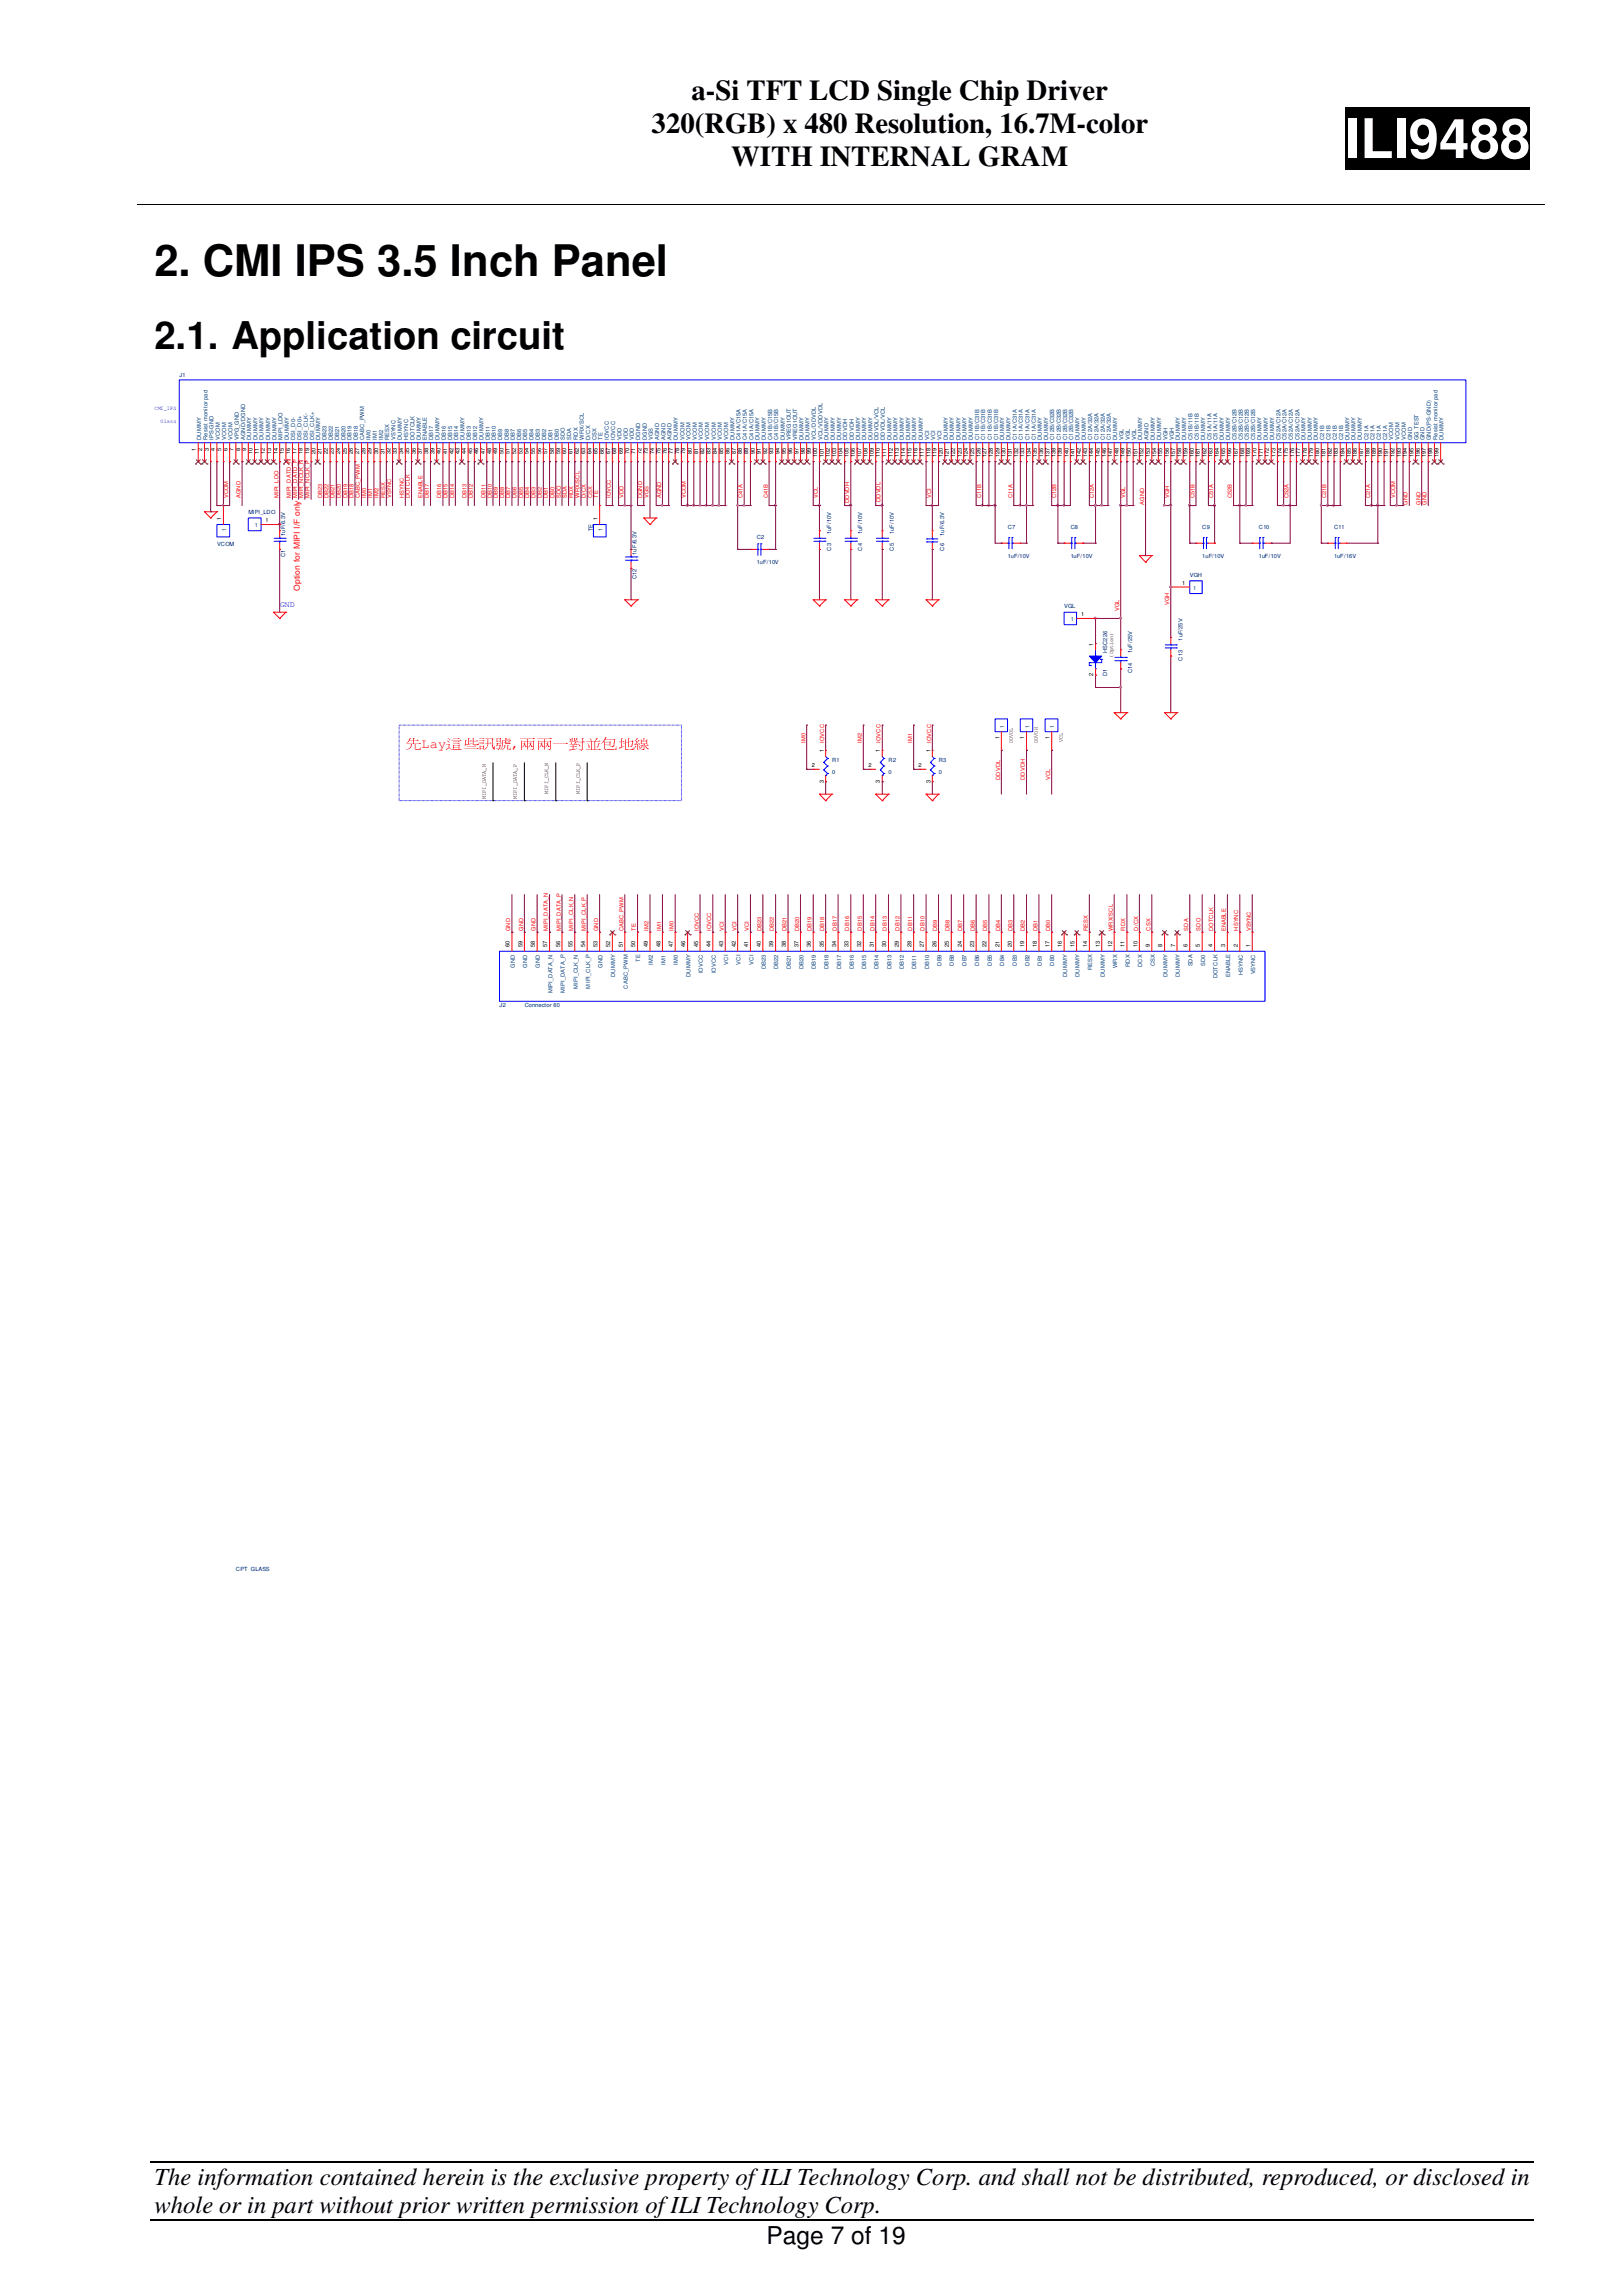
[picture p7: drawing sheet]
<svg xmlns="http://www.w3.org/2000/svg" width="210mm" height="297mm" viewBox="0 0 210 297" stroke-linecap="round" stroke-linejoin="round" font-family="sans-serif">
<defs><g id="words">
<text font-size="7.1" fill="#fff" x="174.1" y="20.4">ILI9488</text>
<text font-size="5.6" x="20" y="35.7">2. CMI IPS 3.5 Inch Panel</text>
<text font-size="5" x="20" y="45.2">2.1. Application circuit</text>
<g font-size="3.7">
<text x="84.3" y="17.2">320(RGB) x 480 Resolution, 16.7M-color</text>
<text x="89.5" y="13">a-Si TFT LCD Single Chip Driver</text>
<text x="94.6" y="21.5">WITH INTERNAL GRAM</text>
</g>
<g font-size="3.2">
<text x="20" y="282.7">The information contained herein is the exclusive property of ILI Technology Corp. and shall not be distributed, reproduced, or disclosed in</text>
<text x="20" y="286.3">whole or in part without prior written permission of ILI Technology Corp.</text>
<text x="99.2" y="290.3">Page 7 of 19</text>
</g>
<text font-size="1.7" fill="#f00" x="52.5" y="96.8">先Lay這這這這,兩兩兩兩兩兩兩兩</text>
<text font-size="1.1" fill="#f00" x="38.8" y="76.5" transform="rotate(-90 38.8 76.5)">Option for MIPI I/F only</text>
<text font-size="1.1" fill="#00f" x="36.2" y="78.5">GND</text>
<g font-size=".7" fill="#00f">
<text x="20" y="53.1">CMI_IPS</text>
<text x="20.8" y="54.7">Glass</text>
</g>
<g font-size=".7" fill="#000080">
<text x="23.2" y="48.8">J1</text>
<text x="28.1" y="70.6">VCOM</text>
<text x="32.2" y="66.5">MIPI_LDO</text>
<text x="36.9" y="69.3" transform="rotate(-90 36.9 69.3)">1uF/6.3V</text>
<text x="76.7" y="68.7" transform="rotate(-90 76.7 68.7)">TE</text>
<text x="82.4" y="71.8" transform="rotate(-90 82.4 71.8)">1uF/6.3V</text>
<text x="98" y="69.7">C2</text>
<text x="107.6" y="71.3" transform="rotate(-90 107.6 71.3)">C3</text>
<text x="107.6" y="69.1" transform="rotate(-90 107.6 69.1)">1uF/10V</text>
<text x="111.6" y="71.3" transform="rotate(-90 111.6 71.3)">C4</text>
<text x="111.6" y="69.1" transform="rotate(-90 111.6 69.1)">1uF/10V</text>
<text x="115.7" y="71.3" transform="rotate(-90 115.7 71.3)">C5</text>
<text x="115.7" y="69.1" transform="rotate(-90 115.7 69.1)">1uF/10V</text>
<text x="122.2" y="71.3" transform="rotate(-90 122.2 71.3)">C6</text>
<text x="122.2" y="69.3" transform="rotate(-90 122.2 69.3)">1uF/6.3V</text>
<text x="130.4" y="68.5">C7</text>
<text x="138.6" y="68.5">C8</text>
<text x="155.6" y="68.5">C9</text>
<text x="162.9" y="68.5">C10</text>
<text x="172.6" y="68.5">C11</text>
<text x="36.9" y="72.1" transform="rotate(-90 36.9 72.1)">C1</text>
<text x="82.4" y="74.9" transform="rotate(-90 82.4 74.9)">C12</text>
<text x="98" y="73">1uF/10V</text>
<text x="130.4" y="72.2">1uF/10V</text>
<text x="138.6" y="72.2">1uF/10V</text>
<text x="154" y="74.6">VGH</text>
<text x="155.6" y="72.2">1uF/10V</text>
<text x="162.9" y="72.2">1uF/10V</text>
<text x="172.6" y="72.2">1uF/16V</text>
<text x="137.7" y="78.7">VGL</text>
<text x="153" y="82.9" transform="rotate(-90 153 82.9)">1uF/25V</text>
<text x="143.3" y="87.5" transform="rotate(-90 143.3 87.5)">D1</text>
<text x="143.3" y="84.5" transform="rotate(-90 143.3 84.5)">HSC226</text>
<text x="146.5" y="87.1" transform="rotate(-90 146.5 87.1)">C14</text>
<text x="146.5" y="84.5" transform="rotate(-90 146.5 84.5)">1uF/25V</text>
<text x="153" y="85.5" transform="rotate(-90 153 85.5)">C13</text>
<text x="107.7" y="98.6">R1</text>
<text x="107.7" y="100.2">0</text>
<text x="115" y="98.6">R2</text>
<text x="115" y="100.2">0</text>
<text x="121.5" y="98.6">R3</text>
<text x="121.5" y="100.2">0</text>
<text x="64.6" y="130.2">J2</text>
<text x="67.9" y="130.2">Connector 60</text>
<text x="30.5" y="203.3">CPT GLASS</text>
</g>
<g font-size=".7">
<text x="25.4" y="58.3" transform="rotate(-90 25.4 58.3)">1</text>
<text x="26.2" y="58.3" transform="rotate(-90 26.2 58.3)">2</text>
<text x="27" y="58.3" transform="rotate(-90 27 58.3)">3</text>
<text x="27.8" y="58.3" transform="rotate(-90 27.8 58.3)">4</text>
<text x="28.6" y="58.3" transform="rotate(-90 28.6 58.3)">5</text>
<text x="29.4" y="58.3" transform="rotate(-90 29.4 58.3)">6</text>
<text x="30.2" y="58.3" transform="rotate(-90 30.2 58.3)">7</text>
<text x="31.1" y="58.3" transform="rotate(-90 31.1 58.3)">8</text>
<text x="31.9" y="58.3" transform="rotate(-90 31.9 58.3)">9</text>
<text x="32.7" y="58.7" transform="rotate(-90 32.7 58.7)">10</text>
<text x="33.5" y="58.7" transform="rotate(-90 33.5 58.7)">11</text>
<text x="34.3" y="58.7" transform="rotate(-90 34.3 58.7)">12</text>
<text x="35.1" y="58.7" transform="rotate(-90 35.1 58.7)">13</text>
<text x="35.9" y="58.7" transform="rotate(-90 35.9 58.7)">14</text>
<text x="36.7" y="58.7" transform="rotate(-90 36.7 58.7)">15</text>
<text x="37.5" y="58.7" transform="rotate(-90 37.5 58.7)">16</text>
<text x="38.4" y="58.7" transform="rotate(-90 38.4 58.7)">17</text>
<text x="39.2" y="58.7" transform="rotate(-90 39.2 58.7)">18</text>
<text x="40" y="58.7" transform="rotate(-90 40 58.7)">19</text>
<text x="40.8" y="58.7" transform="rotate(-90 40.8 58.7)">20</text>
<text x="41.6" y="58.7" transform="rotate(-90 41.6 58.7)">21</text>
<text x="42.4" y="58.7" transform="rotate(-90 42.4 58.7)">22</text>
<text x="43.2" y="58.7" transform="rotate(-90 43.2 58.7)">23</text>
<text x="44" y="58.7" transform="rotate(-90 44 58.7)">24</text>
<text x="44.9" y="58.7" transform="rotate(-90 44.9 58.7)">25</text>
<text x="45.7" y="58.7" transform="rotate(-90 45.7 58.7)">26</text>
<text x="46.5" y="58.7" transform="rotate(-90 46.5 58.7)">27</text>
<text x="47.3" y="58.7" transform="rotate(-90 47.3 58.7)">28</text>
<text x="48.1" y="58.7" transform="rotate(-90 48.1 58.7)">29</text>
<text x="48.9" y="58.7" transform="rotate(-90 48.9 58.7)">30</text>
<text x="49.7" y="58.7" transform="rotate(-90 49.7 58.7)">31</text>
<text x="50.5" y="58.7" transform="rotate(-90 50.5 58.7)">32</text>
<text x="51.4" y="58.7" transform="rotate(-90 51.4 58.7)">33</text>
<text x="52.2" y="58.7" transform="rotate(-90 52.2 58.7)">34</text>
<text x="53" y="58.7" transform="rotate(-90 53 58.7)">35</text>
<text x="53.8" y="58.7" transform="rotate(-90 53.8 58.7)">36</text>
<text x="54.6" y="58.7" transform="rotate(-90 54.6 58.7)">37</text>
<text x="55.4" y="58.7" transform="rotate(-90 55.4 58.7)">38</text>
<text x="56.2" y="58.7" transform="rotate(-90 56.2 58.7)">39</text>
<text x="57" y="58.7" transform="rotate(-90 57 58.7)">40</text>
<text x="57.9" y="58.7" transform="rotate(-90 57.9 58.7)">41</text>
<text x="58.7" y="58.7" transform="rotate(-90 58.7 58.7)">42</text>
<text x="59.5" y="58.7" transform="rotate(-90 59.5 58.7)">43</text>
<text x="60.3" y="58.7" transform="rotate(-90 60.3 58.7)">44</text>
<text x="61.1" y="58.7" transform="rotate(-90 61.1 58.7)">45</text>
<text x="61.9" y="58.7" transform="rotate(-90 61.9 58.7)">46</text>
<text x="62.7" y="58.7" transform="rotate(-90 62.7 58.7)">47</text>
<text x="63.5" y="58.7" transform="rotate(-90 63.5 58.7)">48</text>
<text x="64.3" y="58.7" transform="rotate(-90 64.3 58.7)">49</text>
<text x="65.2" y="58.7" transform="rotate(-90 65.2 58.7)">50</text>
<text x="66" y="58.7" transform="rotate(-90 66 58.7)">51</text>
<text x="66.8" y="58.7" transform="rotate(-90 66.8 58.7)">52</text>
<text x="67.6" y="58.7" transform="rotate(-90 67.6 58.7)">53</text>
<text x="68.4" y="58.7" transform="rotate(-90 68.4 58.7)">54</text>
<text x="69.2" y="58.7" transform="rotate(-90 69.2 58.7)">55</text>
<text x="70" y="58.7" transform="rotate(-90 70 58.7)">56</text>
<text x="70.8" y="58.7" transform="rotate(-90 70.8 58.7)">57</text>
<text x="71.7" y="58.7" transform="rotate(-90 71.7 58.7)">58</text>
<text x="72.5" y="58.7" transform="rotate(-90 72.5 58.7)">59</text>
<text x="73.3" y="58.7" transform="rotate(-90 73.3 58.7)">60</text>
<text x="74.1" y="58.7" transform="rotate(-90 74.1 58.7)">61</text>
<text x="74.9" y="58.7" transform="rotate(-90 74.9 58.7)">62</text>
<text x="75.7" y="58.7" transform="rotate(-90 75.7 58.7)">63</text>
<text x="76.5" y="58.7" transform="rotate(-90 76.5 58.7)">64</text>
<text x="77.3" y="58.7" transform="rotate(-90 77.3 58.7)">65</text>
<text x="78.1" y="58.7" transform="rotate(-90 78.1 58.7)">66</text>
<text x="79" y="58.7" transform="rotate(-90 79 58.7)">67</text>
<text x="79.8" y="58.7" transform="rotate(-90 79.8 58.7)">68</text>
<text x="80.6" y="58.7" transform="rotate(-90 80.6 58.7)">69</text>
<text x="81.4" y="58.7" transform="rotate(-90 81.4 58.7)">70</text>
<text x="82.2" y="58.7" transform="rotate(-90 82.2 58.7)">71</text>
<text x="83" y="58.7" transform="rotate(-90 83 58.7)">72</text>
<text x="83.8" y="58.7" transform="rotate(-90 83.8 58.7)">73</text>
<text x="84.7" y="58.7" transform="rotate(-90 84.7 58.7)">74</text>
<text x="85.5" y="58.7" transform="rotate(-90 85.5 58.7)">75</text>
<text x="86.3" y="58.7" transform="rotate(-90 86.3 58.7)">76</text>
<text x="87.1" y="58.7" transform="rotate(-90 87.1 58.7)">77</text>
<text x="87.9" y="58.7" transform="rotate(-90 87.9 58.7)">78</text>
<text x="88.7" y="58.7" transform="rotate(-90 88.7 58.7)">79</text>
<text x="89.5" y="58.7" transform="rotate(-90 89.5 58.7)">80</text>
<text x="90.3" y="58.7" transform="rotate(-90 90.3 58.7)">81</text>
<text x="91.1" y="58.7" transform="rotate(-90 91.1 58.7)">82</text>
<text x="91.9" y="58.7" transform="rotate(-90 91.9 58.7)">83</text>
<text x="92.8" y="58.7" transform="rotate(-90 92.8 58.7)">84</text>
<text x="93.6" y="58.7" transform="rotate(-90 93.6 58.7)">85</text>
<text x="94.4" y="58.7" transform="rotate(-90 94.4 58.7)">86</text>
<text x="95.2" y="58.7" transform="rotate(-90 95.2 58.7)">87</text>
<text x="96" y="58.7" transform="rotate(-90 96 58.7)">88</text>
<text x="96.8" y="58.7" transform="rotate(-90 96.8 58.7)">89</text>
<text x="97.7" y="58.7" transform="rotate(-90 97.7 58.7)">90</text>
<text x="98.5" y="58.7" transform="rotate(-90 98.5 58.7)">91</text>
<text x="99.3" y="58.7" transform="rotate(-90 99.3 58.7)">92</text>
<text x="100.1" y="58.7" transform="rotate(-90 100.1 58.7)">93</text>
<text x="100.9" y="58.7" transform="rotate(-90 100.9 58.7)">94</text>
<text x="101.7" y="58.7" transform="rotate(-90 101.7 58.7)">95</text>
<text x="102.5" y="58.7" transform="rotate(-90 102.5 58.7)">96</text>
<text x="103.3" y="58.7" transform="rotate(-90 103.3 58.7)">97</text>
<text x="104.1" y="58.7" transform="rotate(-90 104.1 58.7)">98</text>
<text x="104.9" y="58.7" transform="rotate(-90 104.9 58.7)">99</text>
<text x="105.7" y="59.1" transform="rotate(-90 105.7 59.1)">100</text>
<text x="106.6" y="59.1" transform="rotate(-90 106.6 59.1)">101</text>
<text x="107.4" y="59.1" transform="rotate(-90 107.4 59.1)">102</text>
<text x="108.2" y="59.1" transform="rotate(-90 108.2 59.1)">103</text>
<text x="109" y="59.1" transform="rotate(-90 109 59.1)">104</text>
<text x="109.8" y="59.1" transform="rotate(-90 109.8 59.1)">105</text>
<text x="110.6" y="59.1" transform="rotate(-90 110.6 59.1)">106</text>
<text x="111.5" y="59.1" transform="rotate(-90 111.5 59.1)">107</text>
<text x="112.3" y="59.1" transform="rotate(-90 112.3 59.1)">108</text>
<text x="113.1" y="59.1" transform="rotate(-90 113.1 59.1)">109</text>
<text x="113.9" y="59.1" transform="rotate(-90 113.9 59.1)">110</text>
<text x="114.7" y="59.1" transform="rotate(-90 114.7 59.1)">111</text>
<text x="115.5" y="59.1" transform="rotate(-90 115.5 59.1)">112</text>
<text x="116.3" y="59.1" transform="rotate(-90 116.3 59.1)">113</text>
<text x="117.1" y="59.1" transform="rotate(-90 117.1 59.1)">114</text>
<text x="117.9" y="59.1" transform="rotate(-90 117.9 59.1)">115</text>
<text x="118.7" y="59.1" transform="rotate(-90 118.7 59.1)">116</text>
<text x="119.5" y="59.1" transform="rotate(-90 119.5 59.1)">117</text>
<text x="120.4" y="59.1" transform="rotate(-90 120.4 59.1)">118</text>
<text x="121.2" y="59.1" transform="rotate(-90 121.2 59.1)">119</text>
<text x="122" y="59.1" transform="rotate(-90 122 59.1)">120</text>
<text x="122.8" y="59.1" transform="rotate(-90 122.8 59.1)">121</text>
<text x="123.6" y="59.1" transform="rotate(-90 123.6 59.1)">122</text>
<text x="124.5" y="59.1" transform="rotate(-90 124.5 59.1)">123</text>
<text x="125.3" y="59.1" transform="rotate(-90 125.3 59.1)">124</text>
<text x="126.1" y="59.1" transform="rotate(-90 126.1 59.1)">125</text>
<text x="126.9" y="59.1" transform="rotate(-90 126.9 59.1)">126</text>
<text x="127.7" y="59.1" transform="rotate(-90 127.7 59.1)">127</text>
<text x="128.5" y="59.1" transform="rotate(-90 128.5 59.1)">128</text>
<text x="129.3" y="59.1" transform="rotate(-90 129.3 59.1)">129</text>
<text x="130.1" y="59.1" transform="rotate(-90 130.1 59.1)">130</text>
<text x="130.9" y="59.1" transform="rotate(-90 130.9 59.1)">131</text>
<text x="131.7" y="59.1" transform="rotate(-90 131.7 59.1)">132</text>
<text x="132.5" y="59.1" transform="rotate(-90 132.5 59.1)">133</text>
<text x="133.4" y="59.1" transform="rotate(-90 133.4 59.1)">134</text>
<text x="134.2" y="59.1" transform="rotate(-90 134.2 59.1)">135</text>
<text x="135" y="59.1" transform="rotate(-90 135 59.1)">136</text>
<text x="135.8" y="59.1" transform="rotate(-90 135.8 59.1)">137</text>
<text x="136.6" y="59.1" transform="rotate(-90 136.6 59.1)">138</text>
<text x="137.4" y="59.1" transform="rotate(-90 137.4 59.1)">139</text>
<text x="138.3" y="59.1" transform="rotate(-90 138.3 59.1)">140</text>
<text x="139.1" y="59.1" transform="rotate(-90 139.1 59.1)">141</text>
<text x="139.9" y="59.1" transform="rotate(-90 139.9 59.1)">142</text>
<text x="140.7" y="59.1" transform="rotate(-90 140.7 59.1)">143</text>
<text x="141.5" y="59.1" transform="rotate(-90 141.5 59.1)">144</text>
<text x="142.3" y="59.1" transform="rotate(-90 142.3 59.1)">145</text>
<text x="143.1" y="59.1" transform="rotate(-90 143.1 59.1)">146</text>
<text x="143.9" y="59.1" transform="rotate(-90 143.9 59.1)">147</text>
<text x="144.7" y="59.1" transform="rotate(-90 144.7 59.1)">148</text>
<text x="145.5" y="59.1" transform="rotate(-90 145.5 59.1)">149</text>
<text x="146.3" y="59.1" transform="rotate(-90 146.3 59.1)">150</text>
<text x="147.2" y="59.1" transform="rotate(-90 147.2 59.1)">151</text>
<text x="148" y="59.1" transform="rotate(-90 148 59.1)">152</text>
<text x="148.8" y="59.1" transform="rotate(-90 148.8 59.1)">153</text>
<text x="149.6" y="59.1" transform="rotate(-90 149.6 59.1)">154</text>
<text x="150.4" y="59.1" transform="rotate(-90 150.4 59.1)">155</text>
<text x="151.3" y="59.1" transform="rotate(-90 151.3 59.1)">156</text>
<text x="152.1" y="59.1" transform="rotate(-90 152.1 59.1)">157</text>
<text x="152.9" y="59.1" transform="rotate(-90 152.9 59.1)">158</text>
<text x="153.7" y="59.1" transform="rotate(-90 153.7 59.1)">159</text>
<text x="154.5" y="59.1" transform="rotate(-90 154.5 59.1)">160</text>
<text x="155.3" y="59.1" transform="rotate(-90 155.3 59.1)">161</text>
<text x="156.1" y="59.1" transform="rotate(-90 156.1 59.1)">162</text>
<text x="156.9" y="59.1" transform="rotate(-90 156.9 59.1)">163</text>
<text x="157.7" y="59.1" transform="rotate(-90 157.7 59.1)">164</text>
<text x="158.5" y="59.1" transform="rotate(-90 158.5 59.1)">165</text>
<text x="159.3" y="59.1" transform="rotate(-90 159.3 59.1)">166</text>
<text x="160.2" y="59.1" transform="rotate(-90 160.2 59.1)">167</text>
<text x="161" y="59.1" transform="rotate(-90 161 59.1)">168</text>
<text x="161.8" y="59.1" transform="rotate(-90 161.8 59.1)">169</text>
<text x="162.6" y="59.1" transform="rotate(-90 162.6 59.1)">170</text>
<text x="163.4" y="59.1" transform="rotate(-90 163.4 59.1)">171</text>
<text x="164.2" y="59.1" transform="rotate(-90 164.2 59.1)">172</text>
<text x="165.1" y="59.1" transform="rotate(-90 165.1 59.1)">173</text>
<text x="165.9" y="59.1" transform="rotate(-90 165.9 59.1)">174</text>
<text x="166.7" y="59.1" transform="rotate(-90 166.7 59.1)">175</text>
<text x="167.5" y="59.1" transform="rotate(-90 167.5 59.1)">176</text>
<text x="168.3" y="59.1" transform="rotate(-90 168.3 59.1)">177</text>
<text x="169.1" y="59.1" transform="rotate(-90 169.1 59.1)">178</text>
<text x="169.9" y="59.1" transform="rotate(-90 169.9 59.1)">179</text>
<text x="170.7" y="59.1" transform="rotate(-90 170.7 59.1)">180</text>
<text x="171.5" y="59.1" transform="rotate(-90 171.5 59.1)">181</text>
<text x="172.3" y="59.1" transform="rotate(-90 172.3 59.1)">182</text>
<text x="173.1" y="59.1" transform="rotate(-90 173.1 59.1)">183</text>
<text x="174" y="59.1" transform="rotate(-90 174 59.1)">184</text>
<text x="174.8" y="59.1" transform="rotate(-90 174.8 59.1)">185</text>
<text x="175.6" y="59.1" transform="rotate(-90 175.6 59.1)">186</text>
<text x="176.4" y="59.1" transform="rotate(-90 176.4 59.1)">187</text>
<text x="177.2" y="59.1" transform="rotate(-90 177.2 59.1)">188</text>
<text x="178.1" y="59.1" transform="rotate(-90 178.1 59.1)">189</text>
<text x="178.9" y="59.1" transform="rotate(-90 178.9 59.1)">190</text>
<text x="179.7" y="59.1" transform="rotate(-90 179.7 59.1)">191</text>
<text x="180.5" y="59.1" transform="rotate(-90 180.5 59.1)">192</text>
<text x="181.3" y="59.1" transform="rotate(-90 181.3 59.1)">193</text>
<text x="182.1" y="59.1" transform="rotate(-90 182.1 59.1)">194</text>
<text x="182.9" y="59.1" transform="rotate(-90 182.9 59.1)">195</text>
<text x="183.7" y="59.1" transform="rotate(-90 183.7 59.1)">196</text>
<text x="184.5" y="59.1" transform="rotate(-90 184.5 59.1)">197</text>
<text x="185.3" y="59.1" transform="rotate(-90 185.3 59.1)">198</text>
<text x="186.1" y="59.1" transform="rotate(-90 186.1 59.1)">199</text>
<text x="28.6" y="67.3" transform="rotate(-90 28.6 67.3)">1</text>
<text x="34.4" y="67.5">1</text>
<text x="77.3" y="67.3" transform="rotate(-90 77.3 67.3)">1</text>
<text x="153" y="75.6">1</text>
<text x="139.9" y="79.7">1</text>
<text x="141.5" y="83.5" transform="rotate(-90 141.5 83.5)">1</text>
<text x="141.5" y="87.5" transform="rotate(-90 141.5 87.5)">2</text>
<text x="144.1" y="85.1" transform="rotate(-90 144.1 85.1)">(Option)</text>
<text x="129.3" y="95.6" transform="rotate(-90 129.3 95.6)">1</text>
<text x="132.5" y="95.6" transform="rotate(-90 132.5 95.6)">1</text>
<text x="135.8" y="95.6" transform="rotate(-90 135.8 95.6)">1</text>
<text x="105.1" y="99.2">2</text>
<text x="106.6" y="101.3" transform="rotate(-90 106.6 101.3)">3</text>
<text x="106.6" y="97.3" transform="rotate(-90 106.6 97.3)">1</text>
<text x="112.4" y="99.2">2</text>
<text x="113.9" y="101.3" transform="rotate(-90 113.9 101.3)">3</text>
<text x="113.9" y="97.3" transform="rotate(-90 113.9 97.3)">1</text>
<text x="118.9" y="99.2">2</text>
<text x="120.4" y="101.3" transform="rotate(-90 120.4 101.3)">3</text>
<text x="120.4" y="97.3" transform="rotate(-90 120.4 97.3)">1</text>
<text x="131.1" y="96.2" transform="rotate(-90 131.1 96.2)">DDVDL</text>
<text x="134.3" y="96.1" transform="rotate(-90 134.3 96.1)">DDVDH</text>
<text x="137.5" y="96.1" transform="rotate(-90 137.5 96.1)">VCL</text>
<text x="62.9" y="103.3" transform="rotate(-90 62.9 103.3)">MIPI_DATA_N</text>
<text x="66.9" y="103.3" transform="rotate(-90 66.9 103.3)">MIPI_DATA_P</text>
<text x="71" y="102.7" transform="rotate(-90 71 102.7)">MIPI_CLK_N</text>
<text x="75" y="102.7" transform="rotate(-90 75 102.7)">MIPI_CLK_P</text>
<text x="66" y="122.5" transform="rotate(-90 66 122.5)">60</text>
<text x="67.6" y="122.5" transform="rotate(-90 67.6 122.5)">59</text>
<text x="69.2" y="122.5" transform="rotate(-90 69.2 122.5)">58</text>
<text x="70.8" y="122.5" transform="rotate(-90 70.8 122.5)">57</text>
<text x="72.5" y="122.5" transform="rotate(-90 72.5 122.5)">56</text>
<text x="74.1" y="122.5" transform="rotate(-90 74.1 122.5)">55</text>
<text x="75.7" y="122.5" transform="rotate(-90 75.7 122.5)">54</text>
<text x="77.3" y="122.5" transform="rotate(-90 77.3 122.5)">53</text>
<text x="79" y="122.5" transform="rotate(-90 79 122.5)">52</text>
<text x="80.6" y="122.5" transform="rotate(-90 80.6 122.5)">51</text>
<text x="82.2" y="122.5" transform="rotate(-90 82.2 122.5)">50</text>
<text x="83.8" y="122.5" transform="rotate(-90 83.8 122.5)">49</text>
<text x="85.5" y="122.5" transform="rotate(-90 85.5 122.5)">48</text>
<text x="87.1" y="122.5" transform="rotate(-90 87.1 122.5)">47</text>
<text x="88.7" y="122.5" transform="rotate(-90 88.7 122.5)">46</text>
<text x="90.3" y="122.5" transform="rotate(-90 90.3 122.5)">45</text>
<text x="91.9" y="122.5" transform="rotate(-90 91.9 122.5)">44</text>
<text x="93.6" y="122.5" transform="rotate(-90 93.6 122.5)">43</text>
<text x="95.2" y="122.5" transform="rotate(-90 95.2 122.5)">42</text>
<text x="96.8" y="122.5" transform="rotate(-90 96.8 122.5)">41</text>
<text x="98.5" y="122.5" transform="rotate(-90 98.5 122.5)">40</text>
<text x="100.1" y="122.5" transform="rotate(-90 100.1 122.5)">39</text>
<text x="101.7" y="122.5" transform="rotate(-90 101.7 122.5)">38</text>
<text x="103.3" y="122.5" transform="rotate(-90 103.3 122.5)">37</text>
<text x="104.9" y="122.5" transform="rotate(-90 104.9 122.5)">36</text>
<text x="106.6" y="122.5" transform="rotate(-90 106.6 122.5)">35</text>
<text x="108.2" y="122.5" transform="rotate(-90 108.2 122.5)">34</text>
<text x="109.8" y="122.5" transform="rotate(-90 109.8 122.5)">33</text>
<text x="111.5" y="122.5" transform="rotate(-90 111.5 122.5)">32</text>
<text x="113.1" y="122.5" transform="rotate(-90 113.1 122.5)">31</text>
<text x="114.7" y="122.5" transform="rotate(-90 114.7 122.5)">30</text>
<text x="116.3" y="122.5" transform="rotate(-90 116.3 122.5)">29</text>
<text x="117.9" y="122.5" transform="rotate(-90 117.9 122.5)">28</text>
<text x="119.5" y="122.5" transform="rotate(-90 119.5 122.5)">27</text>
<text x="121.2" y="122.5" transform="rotate(-90 121.2 122.5)">26</text>
<text x="122.8" y="122.5" transform="rotate(-90 122.8 122.5)">25</text>
<text x="124.5" y="122.5" transform="rotate(-90 124.5 122.5)">24</text>
<text x="126.1" y="122.5" transform="rotate(-90 126.1 122.5)">23</text>
<text x="127.7" y="122.5" transform="rotate(-90 127.7 122.5)">22</text>
<text x="129.3" y="122.5" transform="rotate(-90 129.3 122.5)">21</text>
<text x="130.9" y="122.5" transform="rotate(-90 130.9 122.5)">20</text>
<text x="132.5" y="122.5" transform="rotate(-90 132.5 122.5)">19</text>
<text x="134.2" y="122.5" transform="rotate(-90 134.2 122.5)">18</text>
<text x="135.8" y="122.5" transform="rotate(-90 135.8 122.5)">17</text>
<text x="137.4" y="122.5" transform="rotate(-90 137.4 122.5)">16</text>
<text x="139.1" y="122.5" transform="rotate(-90 139.1 122.5)">15</text>
<text x="140.7" y="122.5" transform="rotate(-90 140.7 122.5)">14</text>
<text x="142.3" y="122.5" transform="rotate(-90 142.3 122.5)">13</text>
<text x="143.9" y="122.5" transform="rotate(-90 143.9 122.5)">12</text>
<text x="145.5" y="122.5" transform="rotate(-90 145.5 122.5)">11</text>
<text x="147.2" y="122.5" transform="rotate(-90 147.2 122.5)">10</text>
<text x="148.8" y="122.5" transform="rotate(-90 148.8 122.5)">9</text>
<text x="150.4" y="122.5" transform="rotate(-90 150.4 122.5)">8</text>
<text x="152.1" y="122.5" transform="rotate(-90 152.1 122.5)">7</text>
<text x="153.7" y="122.5" transform="rotate(-90 153.7 122.5)">6</text>
<text x="155.3" y="122.5" transform="rotate(-90 155.3 122.5)">5</text>
<text x="156.9" y="122.5" transform="rotate(-90 156.9 122.5)">4</text>
<text x="158.5" y="122.5" transform="rotate(-90 158.5 122.5)">3</text>
<text x="160.2" y="122.5" transform="rotate(-90 160.2 122.5)">2</text>
<text x="161.8" y="122.5" transform="rotate(-90 161.8 122.5)">1</text>
</g>
<g font-size=".7" fill="#004080">
<text x="26" y="56.9" transform="rotate(-90 26 56.9)">DUMMY</text>
<text x="26.8" y="56.9" transform="rotate(-90 26.8 56.9)">Resist monitor pad</text>
<text x="27.6" y="56.9" transform="rotate(-90 27.6 56.9)">IPS-GND</text>
<text x="28.4" y="56.9" transform="rotate(-90 28.4 56.9)">VCOM</text>
<text x="29.3" y="56.9" transform="rotate(-90 29.3 56.9)">VCOM</text>
<text x="30.1" y="56.9" transform="rotate(-90 30.1 56.9)">VCOM</text>
<text x="30.9" y="56.9" transform="rotate(-90 30.9 56.9)">VPG_GND</text>
<text x="31.7" y="56.9" transform="rotate(-90 31.7 56.9)">AGND/DGND</text>
<text x="32.5" y="56.9" transform="rotate(-90 32.5 56.9)">DUMMY</text>
<text x="33.3" y="56.9" transform="rotate(-90 33.3 56.9)">DUMMY</text>
<text x="34.1" y="56.9" transform="rotate(-90 34.1 56.9)">DUMMY</text>
<text x="35" y="56.9" transform="rotate(-90 35 56.9)">DUMMY</text>
<text x="35.8" y="56.9" transform="rotate(-90 35.8 56.9)">DUMMY</text>
<text x="36.6" y="56.9" transform="rotate(-90 36.6 56.9)">MIPI_LDO</text>
<text x="37.4" y="56.9" transform="rotate(-90 37.4 56.9)">DUMMY</text>
<text x="38.2" y="56.9" transform="rotate(-90 38.2 56.9)">DSI_D0-</text>
<text x="39" y="56.9" transform="rotate(-90 39 56.9)">DSI_D0+</text>
<text x="39.8" y="56.9" transform="rotate(-90 39.8 56.9)">DSI_CLK-</text>
<text x="40.6" y="56.9" transform="rotate(-90 40.6 56.9)">DSI_CLK+</text>
<text x="41.4" y="56.9" transform="rotate(-90 41.4 56.9)">DUMMY</text>
<text x="42.2" y="56.9" transform="rotate(-90 42.2 56.9)">DB23</text>
<text x="43.1" y="56.9" transform="rotate(-90 43.1 56.9)">DB22</text>
<text x="43.9" y="56.9" transform="rotate(-90 43.9 56.9)">DB21</text>
<text x="44.7" y="56.9" transform="rotate(-90 44.7 56.9)">DB20</text>
<text x="45.5" y="56.9" transform="rotate(-90 45.5 56.9)">DB19</text>
<text x="46.3" y="56.9" transform="rotate(-90 46.3 56.9)">DB18</text>
<text x="47.1" y="56.9" transform="rotate(-90 47.1 56.9)">CABC_PWM</text>
<text x="48" y="56.9" transform="rotate(-90 48 56.9)">IM0</text>
<text x="48.8" y="56.9" transform="rotate(-90 48.8 56.9)">IM1</text>
<text x="49.6" y="56.9" transform="rotate(-90 49.6 56.9)">IM2</text>
<text x="50.4" y="56.9" transform="rotate(-90 50.4 56.9)">RESX</text>
<text x="51.2" y="56.9" transform="rotate(-90 51.2 56.9)">VSYNC</text>
<text x="52" y="56.9" transform="rotate(-90 52 56.9)">DUMMY</text>
<text x="52.8" y="56.9" transform="rotate(-90 52.8 56.9)">HSYNC</text>
<text x="53.6" y="56.9" transform="rotate(-90 53.6 56.9)">DOTCLK</text>
<text x="54.4" y="56.9" transform="rotate(-90 54.4 56.9)">DUMMY</text>
<text x="55.2" y="56.9" transform="rotate(-90 55.2 56.9)">ENABLE</text>
<text x="56" y="56.9" transform="rotate(-90 56 56.9)">DB17</text>
<text x="56.9" y="56.9" transform="rotate(-90 56.9 56.9)">DUMMY</text>
<text x="57.7" y="56.9" transform="rotate(-90 57.7 56.9)">DB16</text>
<text x="58.5" y="56.9" transform="rotate(-90 58.5 56.9)">DB15</text>
<text x="59.3" y="56.9" transform="rotate(-90 59.3 56.9)">DB14</text>
<text x="60.1" y="56.9" transform="rotate(-90 60.1 56.9)">DUMMY</text>
<text x="60.9" y="56.9" transform="rotate(-90 60.9 56.9)">DB13</text>
<text x="61.8" y="56.9" transform="rotate(-90 61.8 56.9)">DB12</text>
<text x="62.6" y="56.9" transform="rotate(-90 62.6 56.9)">DUMMY</text>
<text x="63.4" y="56.9" transform="rotate(-90 63.4 56.9)">DB11</text>
<text x="64.2" y="56.9" transform="rotate(-90 64.2 56.9)">DB10</text>
<text x="65" y="56.9" transform="rotate(-90 65 56.9)">DB9</text>
<text x="65.8" y="56.9" transform="rotate(-90 65.8 56.9)">DB8</text>
<text x="66.6" y="56.9" transform="rotate(-90 66.6 56.9)">DB7</text>
<text x="67.4" y="56.9" transform="rotate(-90 67.4 56.9)">DB6</text>
<text x="68.2" y="56.9" transform="rotate(-90 68.2 56.9)">DB5</text>
<text x="69" y="56.9" transform="rotate(-90 69 56.9)">DB4</text>
<text x="69.8" y="56.9" transform="rotate(-90 69.8 56.9)">DB3</text>
<text x="70.7" y="56.9" transform="rotate(-90 70.7 56.9)">DB2</text>
<text x="71.5" y="56.9" transform="rotate(-90 71.5 56.9)">DB1</text>
<text x="72.3" y="56.9" transform="rotate(-90 72.3 56.9)">DB0</text>
<text x="73.1" y="56.9" transform="rotate(-90 73.1 56.9)">SDO</text>
<text x="73.9" y="56.9" transform="rotate(-90 73.9 56.9)">SDA</text>
<text x="74.8" y="56.9" transform="rotate(-90 74.8 56.9)">RDX</text>
<text x="75.6" y="56.9" transform="rotate(-90 75.6 56.9)">WRX/SCL</text>
<text x="76.4" y="56.9" transform="rotate(-90 76.4 56.9)">D/CX</text>
<text x="77.2" y="56.9" transform="rotate(-90 77.2 56.9)">CSX</text>
<text x="78" y="56.9" transform="rotate(-90 78 56.9)">TE</text>
<text x="78.8" y="56.9" transform="rotate(-90 78.8 56.9)">IOVCC</text>
<text x="79.6" y="56.9" transform="rotate(-90 79.6 56.9)">IOVCC</text>
<text x="80.4" y="56.9" transform="rotate(-90 80.4 56.9)">VDD</text>
<text x="81.2" y="56.9" transform="rotate(-90 81.2 56.9)">VDD</text>
<text x="82" y="56.9" transform="rotate(-90 82 56.9)">VDD</text>
<text x="82.8" y="56.9" transform="rotate(-90 82.8 56.9)">DGND</text>
<text x="83.7" y="56.9" transform="rotate(-90 83.7 56.9)">DGND</text>
<text x="84.5" y="56.9" transform="rotate(-90 84.5 56.9)">VGS</text>
<text x="85.3" y="56.9" transform="rotate(-90 85.3 56.9)">AGND</text>
<text x="86.1" y="56.9" transform="rotate(-90 86.1 56.9)">AGND</text>
<text x="86.9" y="56.9" transform="rotate(-90 86.9 56.9)">AGND</text>
<text x="87.7" y="56.9" transform="rotate(-90 87.7 56.9)">DUMMY</text>
<text x="88.6" y="56.9" transform="rotate(-90 88.6 56.9)">VCOM</text>
<text x="89.4" y="56.9" transform="rotate(-90 89.4 56.9)">VCOM</text>
<text x="90.2" y="56.9" transform="rotate(-90 90.2 56.9)">VCOM</text>
<text x="91" y="56.9" transform="rotate(-90 91 56.9)">VCOM</text>
<text x="91.8" y="56.9" transform="rotate(-90 91.8 56.9)">VCOM</text>
<text x="92.6" y="56.9" transform="rotate(-90 92.6 56.9)">VCOM</text>
<text x="93.4" y="56.9" transform="rotate(-90 93.4 56.9)">VCOM</text>
<text x="94.2" y="56.9" transform="rotate(-90 94.2 56.9)">VCOM</text>
<text x="95" y="56.9" transform="rotate(-90 95 56.9)">DUMMY</text>
<text x="95.8" y="56.9" transform="rotate(-90 95.8 56.9)">C41A/C15A</text>
<text x="96.6" y="56.9" transform="rotate(-90 96.6 56.9)">C41A/C15A</text>
<text x="97.5" y="56.9" transform="rotate(-90 97.5 56.9)">C41A/C15A</text>
<text x="98.3" y="56.9" transform="rotate(-90 98.3 56.9)">DUMMY</text>
<text x="99.1" y="56.9" transform="rotate(-90 99.1 56.9)">DUMMY</text>
<text x="99.9" y="56.9" transform="rotate(-90 99.9 56.9)">C41B/C15B</text>
<text x="100.7" y="56.9" transform="rotate(-90 100.7 56.9)">C41B/C15B</text>
<text x="101.6" y="56.9" transform="rotate(-90 101.6 56.9)">DUMMY</text>
<text x="102.4" y="56.9" transform="rotate(-90 102.4 56.9)">VREG1OUT</text>
<text x="103.2" y="56.9" transform="rotate(-90 103.2 56.9)">VREG1OUT</text>
<text x="104" y="56.9" transform="rotate(-90 104 56.9)">DUMMY</text>
<text x="104.8" y="56.9" transform="rotate(-90 104.8 56.9)">DUMMY</text>
<text x="105.6" y="56.9" transform="rotate(-90 105.6 56.9)">VCL/DDVDL</text>
<text x="106.4" y="56.9" transform="rotate(-90 106.4 56.9)">VCL/VDDVDL</text>
<text x="107.2" y="56.9" transform="rotate(-90 107.2 56.9)">DUMMY</text>
<text x="108" y="56.9" transform="rotate(-90 108 56.9)">DUMMY</text>
<text x="108.8" y="56.9" transform="rotate(-90 108.8 56.9)">DUMMY</text>
<text x="109.6" y="56.9" transform="rotate(-90 109.6 56.9)">DDVDH</text>
<text x="110.5" y="56.9" transform="rotate(-90 110.5 56.9)">DDVDH</text>
<text x="111.3" y="56.9" transform="rotate(-90 111.3 56.9)">DUMMY</text>
<text x="112.1" y="56.9" transform="rotate(-90 112.1 56.9)">DUMMY</text>
<text x="112.9" y="56.9" transform="rotate(-90 112.9 56.9)">DUMMY</text>
<text x="113.7" y="56.9" transform="rotate(-90 113.7 56.9)">DDVDL/VCL</text>
<text x="114.5" y="56.9" transform="rotate(-90 114.5 56.9)">DDVDL/VCL</text>
<text x="115.4" y="56.9" transform="rotate(-90 115.4 56.9)">DUMMY</text>
<text x="116.2" y="56.9" transform="rotate(-90 116.2 56.9)">DUMMY</text>
<text x="117" y="56.9" transform="rotate(-90 117 56.9)">DUMMY</text>
<text x="117.8" y="56.9" transform="rotate(-90 117.8 56.9)">DUMMY</text>
<text x="118.6" y="56.9" transform="rotate(-90 118.6 56.9)">DUMMY</text>
<text x="119.4" y="56.9" transform="rotate(-90 119.4 56.9)">DUMMY</text>
<text x="120.2" y="56.9" transform="rotate(-90 120.2 56.9)">VCI</text>
<text x="121" y="56.9" transform="rotate(-90 121 56.9)">VCI</text>
<text x="121.8" y="56.9" transform="rotate(-90 121.8 56.9)">VCI</text>
<text x="122.6" y="56.9" transform="rotate(-90 122.6 56.9)">DUMMY</text>
<text x="123.4" y="56.9" transform="rotate(-90 123.4 56.9)">DUMMY</text>
<text x="124.3" y="56.9" transform="rotate(-90 124.3 56.9)">DUMMY</text>
<text x="125.1" y="56.9" transform="rotate(-90 125.1 56.9)">DUMMY</text>
<text x="125.9" y="56.9" transform="rotate(-90 125.9 56.9)">DUMMY</text>
<text x="126.7" y="56.9" transform="rotate(-90 126.7 56.9)">C11B/C31B</text>
<text x="127.5" y="56.9" transform="rotate(-90 127.5 56.9)">C11B/C31B</text>
<text x="128.4" y="56.9" transform="rotate(-90 128.4 56.9)">C11B/C31B</text>
<text x="129.2" y="56.9" transform="rotate(-90 129.2 56.9)">C11B/C31B</text>
<text x="130" y="56.9" transform="rotate(-90 130 56.9)">DUMMY</text>
<text x="130.8" y="56.9" transform="rotate(-90 130.8 56.9)">DUMMY</text>
<text x="131.6" y="56.9" transform="rotate(-90 131.6 56.9)">C11A/C31A</text>
<text x="132.4" y="56.9" transform="rotate(-90 132.4 56.9)">C11A/C31A</text>
<text x="133.2" y="56.9" transform="rotate(-90 133.2 56.9)">C11A/C31A</text>
<text x="134" y="56.9" transform="rotate(-90 134 56.9)">C11A/C31A</text>
<text x="134.8" y="56.9" transform="rotate(-90 134.8 56.9)">DUMMY</text>
<text x="135.6" y="56.9" transform="rotate(-90 135.6 56.9)">DUMMY</text>
<text x="136.4" y="56.9" transform="rotate(-90 136.4 56.9)">C12B/C32B</text>
<text x="137.3" y="56.9" transform="rotate(-90 137.3 56.9)">C12B/C32B</text>
<text x="138.1" y="56.9" transform="rotate(-90 138.1 56.9)">C12B/C32B</text>
<text x="138.9" y="56.9" transform="rotate(-90 138.9 56.9)">C12B/C32B</text>
<text x="139.7" y="56.9" transform="rotate(-90 139.7 56.9)">DUMMY</text>
<text x="140.5" y="56.9" transform="rotate(-90 140.5 56.9)">DUMMY</text>
<text x="141.4" y="56.9" transform="rotate(-90 141.4 56.9)">C12A/32A</text>
<text x="142.2" y="56.9" transform="rotate(-90 142.2 56.9)">C12A/32A</text>
<text x="143" y="56.9" transform="rotate(-90 143 56.9)">C12A/32A</text>
<text x="143.8" y="56.9" transform="rotate(-90 143.8 56.9)">C12A/32A</text>
<text x="144.6" y="56.9" transform="rotate(-90 144.6 56.9)">DUMMY</text>
<text x="145.4" y="56.9" transform="rotate(-90 145.4 56.9)">VGL</text>
<text x="146.2" y="56.9" transform="rotate(-90 146.2 56.9)">VGL</text>
<text x="147" y="56.9" transform="rotate(-90 147 56.9)">VGL</text>
<text x="147.8" y="56.9" transform="rotate(-90 147.8 56.9)">DUMMY</text>
<text x="148.6" y="56.9" transform="rotate(-90 148.6 56.9)">AGND</text>
<text x="149.4" y="56.9" transform="rotate(-90 149.4 56.9)">DUMMY</text>
<text x="150.3" y="56.9" transform="rotate(-90 150.3 56.9)">DUMMY</text>
<text x="151.1" y="56.9" transform="rotate(-90 151.1 56.9)">VGH</text>
<text x="151.9" y="56.9" transform="rotate(-90 151.9 56.9)">VGH</text>
<text x="152.7" y="56.9" transform="rotate(-90 152.7 56.9)">DUMMY</text>
<text x="153.5" y="56.9" transform="rotate(-90 153.5 56.9)">DUMMY</text>
<text x="154.3" y="56.9" transform="rotate(-90 154.3 56.9)">C51B/11B</text>
<text x="155.2" y="56.9" transform="rotate(-90 155.2 56.9)">C51B/11B</text>
<text x="156" y="56.9" transform="rotate(-90 156 56.9)">DUMMY</text>
<text x="156.8" y="56.9" transform="rotate(-90 156.8 56.9)">C51A/11A</text>
<text x="157.6" y="56.9" transform="rotate(-90 157.6 56.9)">C51A/11A</text>
<text x="158.4" y="56.9" transform="rotate(-90 158.4 56.9)">DUMMY</text>
<text x="159.2" y="56.9" transform="rotate(-90 159.2 56.9)">DUMMY</text>
<text x="160" y="56.9" transform="rotate(-90 160 56.9)">C52B/C12B</text>
<text x="160.8" y="56.9" transform="rotate(-90 160.8 56.9)">C52B/C12B</text>
<text x="161.6" y="56.9" transform="rotate(-90 161.6 56.9)">C52B/C12B</text>
<text x="162.4" y="56.9" transform="rotate(-90 162.4 56.9)">C52B/C12B</text>
<text x="163.2" y="56.9" transform="rotate(-90 163.2 56.9)">DUMMY</text>
<text x="164.1" y="56.9" transform="rotate(-90 164.1 56.9)">DUMMY</text>
<text x="164.9" y="56.9" transform="rotate(-90 164.9 56.9)">DUMMY</text>
<text x="165.7" y="56.9" transform="rotate(-90 165.7 56.9)">C52A/C12A</text>
<text x="166.5" y="56.9" transform="rotate(-90 166.5 56.9)">C52A/C12A</text>
<text x="167.3" y="56.9" transform="rotate(-90 167.3 56.9)">C52A/C12A</text>
<text x="168.1" y="56.9" transform="rotate(-90 168.1 56.9)">C52A/C12A</text>
<text x="169" y="56.9" transform="rotate(-90 169 56.9)">DUMMY</text>
<text x="169.8" y="56.9" transform="rotate(-90 169.8 56.9)">DUMMY</text>
<text x="170.6" y="56.9" transform="rotate(-90 170.6 56.9)">DUMMY</text>
<text x="171.4" y="56.9" transform="rotate(-90 171.4 56.9)">C21B</text>
<text x="172.2" y="56.9" transform="rotate(-90 172.2 56.9)">C21B</text>
<text x="173" y="56.9" transform="rotate(-90 173 56.9)">C21B</text>
<text x="173.8" y="56.9" transform="rotate(-90 173.8 56.9)">C21B</text>
<text x="174.6" y="56.9" transform="rotate(-90 174.6 56.9)">DUMMY</text>
<text x="175.4" y="56.9" transform="rotate(-90 175.4 56.9)">DUMMY</text>
<text x="176.2" y="56.9" transform="rotate(-90 176.2 56.9)">DUMMY</text>
<text x="177.1" y="56.9" transform="rotate(-90 177.1 56.9)">C21A</text>
<text x="177.9" y="56.9" transform="rotate(-90 177.9 56.9)">C21A</text>
<text x="178.7" y="56.9" transform="rotate(-90 178.7 56.9)">C21A</text>
<text x="179.5" y="56.9" transform="rotate(-90 179.5 56.9)">C21A</text>
<text x="180.3" y="56.9" transform="rotate(-90 180.3 56.9)">VCOM</text>
<text x="181.1" y="56.9" transform="rotate(-90 181.1 56.9)">VCOM</text>
<text x="181.9" y="56.9" transform="rotate(-90 181.9 56.9)">VCOM</text>
<text x="182.8" y="56.9" transform="rotate(-90 182.8 56.9)">GND</text>
<text x="183.6" y="56.9" transform="rotate(-90 183.6 56.9)">GG TEST</text>
<text x="184.4" y="56.9" transform="rotate(-90 184.4 56.9)">GND</text>
<text x="185.2" y="56.9" transform="rotate(-90 185.2 56.9)">GND(PS-GND)</text>
<text x="186" y="56.9" transform="rotate(-90 186 56.9)">Resist monitor pad</text>
<text x="186.8" y="56.9" transform="rotate(-90 186.8 56.9)">DUMMY</text>
<text x="29.3" y="68.7" transform="rotate(-90 29.3 68.7)">1</text>
<text x="33" y="68.2">1</text>
<text x="78" y="68.7" transform="rotate(-90 78 68.7)">1</text>
<text x="154.4" y="76.3">1</text>
<text x="138.6" y="80.3">1</text>
<text x="130" y="94.2" transform="rotate(-90 130 94.2)">1</text>
<text x="133.2" y="94.2" transform="rotate(-90 133.2 94.2)">1</text>
<text x="136.4" y="94.2" transform="rotate(-90 136.4 94.2)">1</text>
<text x="66.6" y="125.2" transform="rotate(-90 66.6 125.2)">GND</text>
<text x="68.2" y="125.2" transform="rotate(-90 68.2 125.2)">GND</text>
<text x="69.8" y="125.2" transform="rotate(-90 69.8 125.2)">GND</text>
<text x="78" y="125.2" transform="rotate(-90 78 125.2)">GND</text>
<text x="82.8" y="124.5" transform="rotate(-90 82.8 124.5)">TE</text>
<text x="84.5" y="124.8" transform="rotate(-90 84.5 124.8)">IM2</text>
<text x="86.1" y="124.8" transform="rotate(-90 86.1 124.8)">IM1</text>
<text x="87.7" y="124.8" transform="rotate(-90 87.7 124.8)">IM0</text>
<text x="91" y="125.9" transform="rotate(-90 91 125.9)">IOVCC</text>
<text x="92.6" y="125.9" transform="rotate(-90 92.6 125.9)">IOVCC</text>
<text x="94.2" y="124.8" transform="rotate(-90 94.2 124.8)">VCI</text>
<text x="95.8" y="124.8" transform="rotate(-90 95.8 124.8)">VCI</text>
<text x="97.5" y="124.8" transform="rotate(-90 97.5 124.8)">VCI</text>
<text x="99.1" y="125.3" transform="rotate(-90 99.1 125.3)">DB23</text>
<text x="100.7" y="125.3" transform="rotate(-90 100.7 125.3)">DB22</text>
<text x="102.4" y="125.3" transform="rotate(-90 102.4 125.3)">DB21</text>
<text x="104" y="125.3" transform="rotate(-90 104 125.3)">DB20</text>
<text x="105.6" y="125.3" transform="rotate(-90 105.6 125.3)">DB19</text>
<text x="107.2" y="125.3" transform="rotate(-90 107.2 125.3)">DB18</text>
<text x="108.8" y="125.3" transform="rotate(-90 108.8 125.3)">DB17</text>
<text x="110.5" y="125.3" transform="rotate(-90 110.5 125.3)">DB16</text>
<text x="112.1" y="125.3" transform="rotate(-90 112.1 125.3)">DB15</text>
<text x="113.7" y="125.3" transform="rotate(-90 113.7 125.3)">DB14</text>
<text x="115.4" y="125.3" transform="rotate(-90 115.4 125.3)">DB13</text>
<text x="117" y="125.3" transform="rotate(-90 117 125.3)">DB12</text>
<text x="118.6" y="125.3" transform="rotate(-90 118.6 125.3)">DB11</text>
<text x="120.2" y="125.3" transform="rotate(-90 120.2 125.3)">DB10</text>
<text x="121.8" y="124.9" transform="rotate(-90 121.8 124.9)">DB9</text>
<text x="123.4" y="124.9" transform="rotate(-90 123.4 124.9)">DB8</text>
<text x="125.1" y="124.9" transform="rotate(-90 125.1 124.9)">DB7</text>
<text x="126.7" y="124.9" transform="rotate(-90 126.7 124.9)">DB6</text>
<text x="128.4" y="124.9" transform="rotate(-90 128.4 124.9)">DB5</text>
<text x="130" y="124.9" transform="rotate(-90 130 124.9)">DB4</text>
<text x="131.6" y="124.9" transform="rotate(-90 131.6 124.9)">DB3</text>
<text x="133.2" y="124.9" transform="rotate(-90 133.2 124.9)">DB2</text>
<text x="134.8" y="124.9" transform="rotate(-90 134.8 124.9)">DB1</text>
<text x="136.4" y="124.9" transform="rotate(-90 136.4 124.9)">DB0</text>
<text x="141.4" y="125.5" transform="rotate(-90 141.4 125.5)">RESX</text>
<text x="144.6" y="125.3" transform="rotate(-90 144.6 125.3)">WRX</text>
<text x="146.2" y="125.1" transform="rotate(-90 146.2 125.1)">RDX</text>
<text x="147.8" y="125.1" transform="rotate(-90 147.8 125.1)">DCX</text>
<text x="149.4" y="125" transform="rotate(-90 149.4 125)">CSX</text>
<text x="154.3" y="125" transform="rotate(-90 154.3 125)">SDA</text>
<text x="156" y="124.9" transform="rotate(-90 156 124.9)">SD0</text>
<text x="71.5" y="128.5" transform="rotate(-90 71.5 128.5)">MIPI_DATA_N</text>
<text x="73.1" y="128.4" transform="rotate(-90 73.1 128.4)">MIPI_DATA_P</text>
<text x="74.8" y="127.9" transform="rotate(-90 74.8 127.9)">MIPI_CLK_N</text>
<text x="76.4" y="127.9" transform="rotate(-90 76.4 127.9)">MIPI_CLK_P</text>
<text x="79.6" y="126.4" transform="rotate(-90 79.6 126.4)">DUMMY</text>
<text x="81.2" y="127.9" transform="rotate(-90 81.2 127.9)">CABC_PWM</text>
<text x="89.4" y="126.4" transform="rotate(-90 89.4 126.4)">DUMMY</text>
<text x="138.1" y="126.4" transform="rotate(-90 138.1 126.4)">DUMMY</text>
<text x="139.7" y="126.4" transform="rotate(-90 139.7 126.4)">DUMMY</text>
<text x="143" y="126.4" transform="rotate(-90 143 126.4)">DUMMY</text>
<text x="151.1" y="126.4" transform="rotate(-90 151.1 126.4)">DUMMY</text>
<text x="152.7" y="126.4" transform="rotate(-90 152.7 126.4)">DUMMY</text>
<text x="157.6" y="126.6" transform="rotate(-90 157.6 126.6)">DOTCLK</text>
<text x="159.2" y="126.4" transform="rotate(-90 159.2 126.4)">ENABLE</text>
<text x="160.8" y="126.2" transform="rotate(-90 160.8 126.2)">HSYNC</text>
<text x="162.4" y="126.1" transform="rotate(-90 162.4 126.1)">VSYNC</text>
</g>
<g font-size=".7" fill="#f00">
<text x="29.5" y="64.4" transform="rotate(-90 29.5 64.4)">VCOM</text>
<text x="31.1" y="64.4" transform="rotate(-90 31.1 64.4)">AGND</text>
<text x="36" y="64.4" transform="rotate(-90 36 64.4)">MIPI_LDO</text>
<text x="37.6" y="64.4" transform="rotate(-90 37.6 64.4)">MIPI_DATD_N</text>
<text x="38.4" y="64.4" transform="rotate(-90 38.4 64.4)">MIPI_DATD_P</text>
<text x="39.2" y="64.4" transform="rotate(-90 39.2 64.4)">MIPI_NCLK_N</text>
<text x="40" y="64.4" transform="rotate(-90 40 64.4)">MIPI_NCLK_P</text>
<text x="41.7" y="64.4" transform="rotate(-90 41.7 64.4)">DB23</text>
<text x="42.5" y="64.4" transform="rotate(-90 42.5 64.4)">DB22</text>
<text x="43.3" y="64.4" transform="rotate(-90 43.3 64.4)">DB21</text>
<text x="44.1" y="64.4" transform="rotate(-90 44.1 64.4)">DB20</text>
<text x="45" y="64.4" transform="rotate(-90 45 64.4)">DB19</text>
<text x="45.8" y="64.4" transform="rotate(-90 45.8 64.4)">DB18</text>
<text x="46.6" y="64.4" transform="rotate(-90 46.6 64.4)">CABC_PWM</text>
<text x="47.4" y="64.4" transform="rotate(-90 47.4 64.4)">IM0</text>
<text x="48.2" y="64.4" transform="rotate(-90 48.2 64.4)">IM1</text>
<text x="49" y="64.4" transform="rotate(-90 49 64.4)">IM2</text>
<text x="49.8" y="64.4" transform="rotate(-90 49.8 64.4)">RESX</text>
<text x="50.6" y="64.4" transform="rotate(-90 50.6 64.4)">VSYNC</text>
<text x="52.2" y="64.4" transform="rotate(-90 52.2 64.4)">HSYNC</text>
<text x="53" y="64.4" transform="rotate(-90 53 64.4)">DOTCLK</text>
<text x="54.7" y="64.4" transform="rotate(-90 54.7 64.4)">ENABLE</text>
<text x="55.5" y="64.4" transform="rotate(-90 55.5 64.4)">DB17</text>
<text x="57.1" y="64.4" transform="rotate(-90 57.1 64.4)">DB16</text>
<text x="57.9" y="64.4" transform="rotate(-90 57.9 64.4)">DB15</text>
<text x="58.8" y="64.4" transform="rotate(-90 58.8 64.4)">DB14</text>
<text x="60.4" y="64.4" transform="rotate(-90 60.4 64.4)">DB13</text>
<text x="61.2" y="64.4" transform="rotate(-90 61.2 64.4)">DB12</text>
<text x="62.8" y="64.4" transform="rotate(-90 62.8 64.4)">DB11</text>
<text x="63.6" y="64.4" transform="rotate(-90 63.6 64.4)">DB10</text>
<text x="64.4" y="64.4" transform="rotate(-90 64.4 64.4)">DB9</text>
<text x="65.2" y="64.4" transform="rotate(-90 65.2 64.4)">DB8</text>
<text x="66" y="64.4" transform="rotate(-90 66 64.4)">DB7</text>
<text x="66.8" y="64.4" transform="rotate(-90 66.8 64.4)">DB6</text>
<text x="67.7" y="64.4" transform="rotate(-90 67.7 64.4)">DB5</text>
<text x="68.5" y="64.4" transform="rotate(-90 68.5 64.4)">DB4</text>
<text x="69.3" y="64.4" transform="rotate(-90 69.3 64.4)">DB3</text>
<text x="70.1" y="64.4" transform="rotate(-90 70.1 64.4)">DB2</text>
<text x="70.9" y="64.4" transform="rotate(-90 70.9 64.4)">DB1</text>
<text x="71.8" y="64.4" transform="rotate(-90 71.8 64.4)">DB0</text>
<text x="72.6" y="64.4" transform="rotate(-90 72.6 64.4)">SDO</text>
<text x="73.4" y="64.4" transform="rotate(-90 73.4 64.4)">SDA</text>
<text x="74.2" y="64.4" transform="rotate(-90 74.2 64.4)">RDX</text>
<text x="75" y="64.4" transform="rotate(-90 75 64.4)">WRX/SCL</text>
<text x="75.8" y="64.4" transform="rotate(-90 75.8 64.4)">D/CX</text>
<text x="76.6" y="64.4" transform="rotate(-90 76.6 64.4)">CSX</text>
<text x="77.4" y="64.4" transform="rotate(-90 77.4 64.4)">TE</text>
<text x="79" y="64.4" transform="rotate(-90 79 64.4)">IOVCC</text>
<text x="80.7" y="64.4" transform="rotate(-90 80.7 64.4)">VDD</text>
<text x="83.1" y="64.4" transform="rotate(-90 83.1 64.4)">DGND</text>
<text x="83.9" y="64.4" transform="rotate(-90 83.9 64.4)">VGS</text>
<text x="85.6" y="64.4" transform="rotate(-90 85.6 64.4)">AGND</text>
<text x="88.8" y="64.4" transform="rotate(-90 88.8 64.4)">VCOM</text>
<text x="96.1" y="64.4" transform="rotate(-90 96.1 64.4)">C41A</text>
<text x="99.4" y="64.4" transform="rotate(-90 99.4 64.4)">C41B</text>
<text x="105.8" y="64.4" transform="rotate(-90 105.8 64.4)">VCL</text>
<text x="109.9" y="65.1" transform="rotate(-90 109.9 65.1)">DDVDH</text>
<text x="114" y="64.9" transform="rotate(-90 114 64.9)">DDVDL</text>
<text x="120.5" y="64.4" transform="rotate(-90 120.5 64.4)">VCI</text>
<text x="127" y="64.4" transform="rotate(-90 127 64.4)">C11B</text>
<text x="131" y="64.4" transform="rotate(-90 131 64.4)">C11A</text>
<text x="136.7" y="64.4" transform="rotate(-90 136.7 64.4)">C12B</text>
<text x="141.6" y="64.4" transform="rotate(-90 141.6 64.4)">C12A</text>
<text x="145.6" y="64.4" transform="rotate(-90 145.6 64.4)">VGL</text>
<text x="148.1" y="65.3" transform="rotate(-90 148.1 65.3)">AGND</text>
<text x="151.3" y="64.4" transform="rotate(-90 151.3 64.4)">VGH</text>
<text x="154.6" y="64.4" transform="rotate(-90 154.6 64.4)">C51B</text>
<text x="157" y="64.4" transform="rotate(-90 157 64.4)">C51A</text>
<text x="159.4" y="64.4" transform="rotate(-90 159.4 64.4)">C52B</text>
<text x="166.8" y="64.4" transform="rotate(-90 166.8 64.4)">C52A</text>
<text x="171.6" y="64.4" transform="rotate(-90 171.6 64.4)">C21B</text>
<text x="177.3" y="64.4" transform="rotate(-90 177.3 64.4)">C21A</text>
<text x="180.6" y="64.4" transform="rotate(-90 180.6 64.4)">VCOM</text>
<text x="182.2" y="65.3" transform="rotate(-90 182.2 65.3)">GND</text>
<text x="183.8" y="65.3" transform="rotate(-90 183.8 65.3)">GND</text>
<text x="184.6" y="65.3" transform="rotate(-90 184.6 65.3)">GND</text>
<text x="144.8" y="79.1" transform="rotate(-90 144.8 79.1)">VGL</text>
<text x="151.3" y="78.3" transform="rotate(-90 151.3 78.3)">VGH</text>
<text x="104.2" y="96.1" transform="rotate(-90 104.2 96.1)">IM0</text>
<text x="106.6" y="96.1" transform="rotate(-90 106.6 96.1)">IOVCC</text>
<text x="111.5" y="96.1" transform="rotate(-90 111.5 96.1)">IM2</text>
<text x="114" y="96.1" transform="rotate(-90 114 96.1)">IOVCC</text>
<text x="118" y="96.1" transform="rotate(-90 118 96.1)">IM1</text>
<text x="120.5" y="96.1" transform="rotate(-90 120.5 96.1)">IOVCC</text>
<text x="129.4" y="100.9" transform="rotate(-90 129.4 100.9)">DDVDL</text>
<text x="132.6" y="100.9" transform="rotate(-90 132.6 100.9)">DDVDH</text>
<text x="135.9" y="100.9" transform="rotate(-90 135.9 100.9)">VCL</text>
<text x="66" y="120.5" transform="rotate(-90 66 120.5)">GND</text>
<text x="67.7" y="120.4" transform="rotate(-90 67.7 120.4)">GND</text>
<text x="69.3" y="120.4" transform="rotate(-90 69.3 120.4)">GND</text>
<text x="70.9" y="120.5" transform="rotate(-90 70.9 120.5)">MIPI_DATA_N</text>
<text x="72.6" y="120.5" transform="rotate(-90 72.6 120.5)">MIPI_DATA_P</text>
<text x="74.2" y="120.4" transform="rotate(-90 74.2 120.4)">MIPI_CLK_N</text>
<text x="75.8" y="120.4" transform="rotate(-90 75.8 120.4)">MIPI_CLK_P</text>
<text x="77.4" y="120.5" transform="rotate(-90 77.4 120.5)">GND</text>
<text x="80.7" y="120.5" transform="rotate(-90 80.7 120.5)">CABC_PWM</text>
<text x="82.3" y="120.5" transform="rotate(-90 82.3 120.5)">TE</text>
<text x="83.9" y="120.5" transform="rotate(-90 83.9 120.5)">IM2</text>
<text x="85.6" y="120.5" transform="rotate(-90 85.6 120.5)">IM1</text>
<text x="87.2" y="120.5" transform="rotate(-90 87.2 120.5)">IM0</text>
<text x="90.4" y="120.5" transform="rotate(-90 90.4 120.5)">IOVCC</text>
<text x="92" y="120.5" transform="rotate(-90 92 120.5)">IOVCC</text>
<text x="93.7" y="120.5" transform="rotate(-90 93.7 120.5)">VCI</text>
<text x="95.3" y="120.5" transform="rotate(-90 95.3 120.5)">VCI</text>
<text x="96.9" y="120.5" transform="rotate(-90 96.9 120.5)">VCI</text>
<text x="98.6" y="120.5" transform="rotate(-90 98.6 120.5)">DB23</text>
<text x="100.2" y="120.5" transform="rotate(-90 100.2 120.5)">DB22</text>
<text x="101.8" y="120.5" transform="rotate(-90 101.8 120.5)">DB21</text>
<text x="103.4" y="120.5" transform="rotate(-90 103.4 120.5)">DB20</text>
<text x="105" y="120.5" transform="rotate(-90 105 120.5)">DB19</text>
<text x="106.6" y="120.5" transform="rotate(-90 106.6 120.5)">DB18</text>
<text x="108.3" y="120.4" transform="rotate(-90 108.3 120.4)">DB17</text>
<text x="109.9" y="120.4" transform="rotate(-90 109.9 120.4)">DB16</text>
<text x="111.5" y="120.4" transform="rotate(-90 111.5 120.4)">DB15</text>
<text x="113.2" y="120.4" transform="rotate(-90 113.2 120.4)">DB14</text>
<text x="114.8" y="120.4" transform="rotate(-90 114.8 120.4)">DB13</text>
<text x="116.4" y="120.4" transform="rotate(-90 116.4 120.4)">DB12</text>
<text x="118" y="120.4" transform="rotate(-90 118 120.4)">DB11</text>
<text x="119.6" y="120.4" transform="rotate(-90 119.6 120.4)">DB10</text>
<text x="121.3" y="120.5" transform="rotate(-90 121.3 120.5)">DB9</text>
<text x="122.9" y="120.5" transform="rotate(-90 122.9 120.5)">DB8</text>
<text x="124.5" y="120.5" transform="rotate(-90 124.5 120.5)">DB7</text>
<text x="126.2" y="120.5" transform="rotate(-90 126.2 120.5)">DB6</text>
<text x="127.8" y="120.5" transform="rotate(-90 127.8 120.5)">DB5</text>
<text x="129.4" y="120.5" transform="rotate(-90 129.4 120.5)">DB4</text>
<text x="131" y="120.5" transform="rotate(-90 131 120.5)">DB3</text>
<text x="132.6" y="120.5" transform="rotate(-90 132.6 120.5)">DB2</text>
<text x="134.3" y="120.5" transform="rotate(-90 134.3 120.5)">DB1</text>
<text x="135.9" y="120.5" transform="rotate(-90 135.9 120.5)">DB0</text>
<text x="140.8" y="120.5" transform="rotate(-90 140.8 120.5)">RESX</text>
<text x="144" y="120.5" transform="rotate(-90 144 120.5)">WRX/SCL</text>
<text x="145.6" y="120.4" transform="rotate(-90 145.6 120.4)">RDX</text>
<text x="147.3" y="120.4" transform="rotate(-90 147.3 120.4)">D/CX</text>
<text x="148.9" y="120.4" transform="rotate(-90 148.9 120.4)">CSX</text>
<text x="153.8" y="120.4" transform="rotate(-90 153.8 120.4)">SDA</text>
<text x="155.4" y="120.4" transform="rotate(-90 155.4 120.4)">SDO</text>
<text x="157" y="120.5" transform="rotate(-90 157 120.5)">DOTCLK</text>
<text x="158.6" y="120.5" transform="rotate(-90 158.6 120.5)">ENABLE</text>
<text x="160.2" y="120.4" transform="rotate(-90 160.2 120.4)">HSYNC</text>
<text x="161.9" y="120.5" transform="rotate(-90 161.9 120.5)">VSYNC</text>
</g>
</g></defs>
<path d="M63 26.4l.1 .1zM169.3 26.4l.1 .1zM174.1 13.9h23.9v8.1h-23.9zM78.4 287.1h.2v.2h-.2zM138 287.1h.1v.2h-.1z" fill="#000"/>
<path d="M17.8 26.4h182.1" fill="none" stroke="#000" stroke-width=".13"/>
<path d="M19.5 279.7h179M19.5 287.2h58.9M78.6 287.2h59.4M138.1 287.2h60.4" fill="none" stroke="#000" stroke-width=".17"/>
<g fill="none" stroke="#800040" stroke-width=".13">
<path d="M132.8 59.7h.1M132.8 59.7v5.7h.8M160.4 59.7h.1M160.4 59.7v5.7h.8M173.4 59.7h.1M173.4 59.7v5.7M178.3 59.7h.1M178.3 59.7v5.7M82.5 65.4h.8M83.3 65.4h.1M85.7 65.4h.8M86.5 65.4h.1"/>
<path d="M133.6 65.4h.1M136.9 65.4h.1M136.9 65.4h.8M161.2 65.4h.1M165.3 65.4h.1M165.3 65.4h.8"/>
</g>
<path d="M136.8 65.3h.1v.2h-.1z" fill-rule="evenodd" fill="#f0f"/>
<path d="M136.8 65.3h.1v.2h-.1z" fill="none" stroke="#f0f" stroke-width=".13"/>
<g fill="none" stroke="#800040" stroke-width=".13">
<path d="M95.5 59.7h.1M95.5 59.7v5.7M145 59.7h.1M145 59.7v5.7M80.9 65.4h.8M81.7 65.4h.1M96.3 65.4h.8M97.1 65.4h.1M128 65.4h.8M128.8 65.4h.1M172.6 65.4h.8M173.4 65.4h.1"/>
<path d="M178.3 65.4h.8M179.1 65.4h.1"/>
</g>
<circle cx="128.7" cy="65.4" r=".13" fill="#f0f"/>
<circle cx="128.7" cy="65.4" r=".13" fill="none" stroke="#f0f" stroke-width=".13"/>
<g fill="none" stroke="#800040" stroke-width=".13">
<path d="M40.3 59.7h.1M40.3 59.7v4.9M100.4 59.7h.1M100.4 59.7v5.7M167.8 59.7h.1M167.8 59.7v5.7h-.8M171 59.7h.1M171 59.7v5.7M78.4 65.4h.1M78.4 65.4h.8M89.8 65.4h.1M89.8 65.4h.8"/>
<path d="M91.4 65.4h.1M91.4 65.4h.8M142.6 65.4h.8M143.4 65.4h.1M145.8 65.4h.8M146.6 65.4h.1M167 65.4h.1M155.6 115.7v4.9M155.6 120.6h.1"/>
</g>
<path d="M166.8 65.3h.2v.2h-.2z" fill-rule="evenodd" fill="#f0f"/>
<path d="M166.8 65.3h.2v.2h-.2z" fill="none" stroke="#f0f" stroke-width=".13"/>
<path d="M28.1 67.9h1.6v1.6h-1.6z" fill="none" stroke="#00f" stroke-width=".13"/>
<path d="M28.9 65.4h.1M28.9 65.4v2.5" fill="none" stroke="#f00" stroke-width=".13"/>
<path d="M110.1 71.1h.1M110.1 65.4h.1M110.1 65.4v3.3M110.1 71.1v6.5M141.8 80h.1M141.8 80h3.2" fill="none" stroke="#800040" stroke-width=".13"/>
<path d="M110 65.3h.1v.2h-.1z" fill-rule="evenodd" fill="#f0f"/>
<path d="M110 65.3h.1v.2h-.1z" fill="none" stroke="#f0f" stroke-width=".13"/>
<path d="M109.3 70h1.5M109.3 69.6h1.5M110.1 69.6h.1M110.1 70h.1M110.1 69.5v.1M110.1 70v.3M110.8 70h.1M110.8 69.6h.1" fill="none" stroke="#00f" stroke-width=".13"/>
<path d="M109.3 77.6h.1M109.3 77.6h1.6M109.3 77.6l.8 .8M110.1 68.7h.1M110.1 71.1h.1M110.1 78.4h.1M110.1 68.7v.8M110.1 70.3v.8M110.9 77.6h.1M110.9 77.6l-.8 .8" fill="none" stroke="#f00" stroke-width=".13"/>
<g fill="none" stroke="#800040" stroke-width=".13">
<path d="M29.7 59.7h.1M29.7 59.7v5.7M165.3 59.7h.1M165.3 59.7v5.7M166.1 59.7h.1M166.1 59.7v5.7M140.1 70.3h.1M140.1 70.3h1.7M166.1 65.4h.1M166.1 65.4h.9M141.8 88.9h.1M141.8 87.3h.1"/>
<path d="M141.8 88.9h3.2M141.8 87.3v1.6"/>
</g>
<path d="M166 65.3h.2v.2h-.2z" fill-rule="evenodd" fill="#f0f"/>
<path d="M166 65.3h.2v.2h-.2z" fill="none" stroke="#f0f" stroke-width=".13"/>
<path d="M36.2 67.9h.1M36.2 67.9v.8" fill="none" stroke="#800040" stroke-width=".13"/>
<path d="M36.1 67.7h.1v.2h-.1z" fill-rule="evenodd" fill="#f0f"/>
<path d="M36.1 67.7h.1v.2h-.1z" fill="none" stroke="#f0f" stroke-width=".13"/>
<path d="M35.4 79.2h.1M35.4 79.2h1.6M35.4 79.2l.8 .8M36.2 68.7h.1M36.2 71.1h.1M36.2 68.7v.8M36.2 70.3v.8M37 79.2h.1M37 79.2l-.8 .8M36.2 80h.1" fill="none" stroke="#f00" stroke-width=".13"/>
<path d="M93 59.7h.1M93 59.7v5.7M36.2 71.1h.1M36.2 71.1v8.1M88.2 65.4h.8M89 65.4h.1" fill="none" stroke="#800040" stroke-width=".13"/>
<path d="M35.5 70h1.4M35.5 69.6h1.4M36.2 69.6h.1M36.2 70h.1M36.2 69.5v.1M36.2 70v.3M36.9 70h.1M36.9 69.6h.1" fill="none" stroke="#00f" stroke-width=".13"/>
<circle cx="88.9" cy="65.4" r=".13" fill="#f0f"/>
<circle cx="88.9" cy="65.4" r=".13" fill="none" stroke="#f0f" stroke-width=".13"/>
<path d="M90.6 65.4h.1M90.6 65.4h.8" fill="none" stroke="#800040" stroke-width=".13"/>
<path d="M91.3 65.3h.2v.2h-.2z" fill-rule="evenodd" fill="#f0f"/>
<path d="M91.3 65.3h.2v.2h-.2z" fill="none" stroke="#f0f" stroke-width=".13"/>
<path d="M91.4 59.7h.1M91.4 59.7v5.7M89 65.4h.8M89.8 65.4h.1" fill="none" stroke="#800040" stroke-width=".13"/>
<circle cx="88.9" cy="65.4" r=".13" fill="#f0f"/>
<circle cx="88.9" cy="65.4" r=".13" fill="none" stroke="#f0f" stroke-width=".13"/>
<path d="M89.7 65.3h.1v.2h-.1z" fill-rule="evenodd" fill="#f0f"/>
<path d="M89.7 65.3h.1v.2h-.1z" fill="none" stroke="#f0f" stroke-width=".13"/>
<path d="M88.2 59.7h.1M88.2 59.7v5.7M89.8 59.7h.1M89.8 59.7v5.7M92.2 65.4h.1M92.2 65.4h1.7M93.9 65.4h.1" fill="none" stroke="#800040" stroke-width=".13"/>
<circle cx="93" cy="65.4" r=".13" fill="#f0f"/>
<circle cx="93" cy="65.4" r=".13" fill="none" stroke="#f0f" stroke-width=".13"/>
<path d="M89 59.7h.1M89 59.7v5.7M90.6 59.7h.1M90.6 59.7v5.7M93.9 59.7h.1M93.9 59.7v5.7" fill="none" stroke="#800040" stroke-width=".13"/>
<path d="M90.5 65.3h.1v.2h-.1z" fill-rule="evenodd" fill="#f0f"/>
<path d="M90.5 65.3h.1v.2h-.1z" fill="none" stroke="#f0f" stroke-width=".13"/>
<path d="M92.2 59.7h.1M92.2 59.7v5.7" fill="none" stroke="#800040" stroke-width=".13"/>
<path d="M92.1 65.3h.2v.2h-.2z" fill-rule="evenodd" fill="#f0f"/>
<path d="M92.1 65.3h.2v.2h-.2z" fill="none" stroke="#f0f" stroke-width=".13"/>
<path d="M28.9 59.7v5.7M28.1 65.4h.1M28.1 65.4h.8M28.9 65.4h.1" fill="none" stroke="#800040" stroke-width=".13"/>
<path d="M28.8 65.3h.1v.2h-.1z" fill-rule="evenodd" fill="#f0f"/>
<path d="M28.8 65.3h.1v.2h-.1z" fill="none" stroke="#f0f" stroke-width=".13"/>
<g fill="none" stroke="#800040" stroke-width=".13">
<path d="M36.2 59.7h.1M36.2 59.7v8.2M106 59.7v5.7M120.6 59.7h.1M120.6 59.7v5.7M167 59.7h.1M167 59.7v5.7M184 59.7h.1M184 59.7v5.7M184.8 59.7h.1M184.8 59.7v5.7M28.9 65.4h.1"/>
<path d="M28.9 65.4h.8M106 65.4h.1M114.2 65.4h.1M114.2 71.1h.1M114.2 65.4v3.3M114.2 71.1v6.5M136.1 65.4h.1M136.1 65.4h.8M98.7 115.7v4.9M100.4 115.7v4.9M102 115.7v4.9M103.6 115.7v4.9"/>
<path d="M105.2 115.7v4.9M106.8 115.7v4.9M98.7 120.6h.1M100.4 120.6h.1M102 120.6h.1M103.6 120.6h.1M105.2 120.6h.1M106.8 120.6h.1"/>
</g>
<path d="M32.1 67h1.7v1.7h-1.7zM113.4 70h1.5M113.4 69.6h1.5M114.2 69.6h.1M114.2 70h.1M114.2 69.5v.1M114.2 70v.3M114.9 70h.1M114.9 69.6h.1" fill="none" stroke="#00f" stroke-width=".13"/>
<path d="M33.8 67.9h2.4M36.2 67.9h.1M113.3 77.6h.1M113.3 77.6h1.7M113.3 77.6l.9 .8M114.2 68.7h.1M114.2 71.1h.1M114.2 78.4h.1M114.2 68.7v.8M114.2 70.3v.8M115 77.6h.1M115 77.6l-.8 .8" fill="none" stroke="#f00" stroke-width=".13"/>
<circle cx="106" cy="65.4" r=".13" fill="#f0f"/>
<circle cx="106" cy="65.4" r=".13" fill="none" stroke="#f0f" stroke-width=".13"/>
<path d="M79.2 59.7v5.7M154 59.7v5.7M79.2 65.4h.1M154 65.4h.1" fill="none" stroke="#800040" stroke-width=".13"/>
<path d="M153.8 65.3h.2v.2h-.2z" fill-rule="evenodd" fill="#f0f"/>
<path d="M153.8 65.3h.2v.2h-.2z" fill="none" stroke="#f0f" stroke-width=".13"/>
<path d="M81.7 59.7v5.7M81.7 65.4h.1" fill="none" stroke="#800040" stroke-width=".13"/>
<path d="M81.6 65.3h.1v.2h-.1z" fill-rule="evenodd" fill="#f0f"/>
<path d="M81.6 65.3h.1v.2h-.1z" fill="none" stroke="#f0f" stroke-width=".13"/>
<path d="M157.2 59.7v5.7M157.2 65.4h.1" fill="none" stroke="#800040" stroke-width=".13"/>
<path d="M157.1 65.3h.1v.2h-.1z" fill-rule="evenodd" fill="#f0f"/>
<path d="M157.1 65.3h.1v.2h-.1z" fill="none" stroke="#f0f" stroke-width=".13"/>
<path d="M80.9 77.6h.1M80.9 77.6h1.6M80.9 77.6l.8 .8M81.7 78.4h.1M81.7 71.1h.1M81.7 73.5h.1M81.7 71.1v.8M81.7 72.7v.8M82.5 77.6h.1M82.5 77.6l-.8 .8" fill="none" stroke="#f00" stroke-width=".13"/>
<path d="M80.1 59.7h.1M80.1 59.7v5.7h.8M80.9 59.7h.1M80.9 59.7v5.7M80.9 65.4h.1M81.7 73.5h.1M81.7 73.5v4.1" fill="none" stroke="#800040" stroke-width=".13"/>
<path d="M80.9 72.5h1.5M80.9 72.1h1.5M81.7 72.1h.1M81.7 72.5h.1M81.7 71.9v.2M81.7 72.5v.2M82.4 72.5h.1M82.4 72.1h.1" fill="none" stroke="#00f" stroke-width=".13"/>
<path d="M80.7 65.3h.2v.2h-.2z" fill-rule="evenodd" fill="#f0f"/>
<path d="M80.7 65.3h.2v.2h-.2z" fill="none" stroke="#f0f" stroke-width=".13"/>
<path d="M86.5 59.7h.1M86.5 59.7v5.7M145 65.4h.1M145 65.4v14.6M145 86.5h.1M145 86.5v2.4" fill="none" stroke="#800040" stroke-width=".13"/>
<path d="M144.9 65.3h.2v.2h-.2z" fill-rule="evenodd" fill="#f0f"/>
<path d="M144.9 65.3h.2v.2h-.2z" fill="none" stroke="#f0f" stroke-width=".13"/>
<path d="M113.3 65.4h.1M113.3 65.4h.9" fill="none" stroke="#800040" stroke-width=".13"/>
<path d="M114 65.3h.2v.2h-.2z" fill-rule="evenodd" fill="#f0f"/>
<path d="M114 65.3h.2v.2h-.2z" fill="none" stroke="#f0f" stroke-width=".13"/>
<g fill="none" stroke="#800040" stroke-width=".13">
<path d="M109.3 59.7h.1M109.3 59.7v5.7M110.1 59.7h.1M110.1 59.7v5.7h-.8M113.3 59.7h.1M113.3 59.7v5.7M182.4 59.7h.1M182.4 59.7v5.7M81.7 71.1h.1M81.7 65.4v5.7M95.5 65.4h.1M95.5 65.4h.8"/>
<path d="M95.5 65.4v5.7M96.3 65.4h.1M99.5 71.1h.9M100.4 71.1h.1M106 68.7h.1M106 65.4v3.3M109.3 65.4h.1M154 65.4h.1M154 65.4v4.9M157.2 70.3h.1M157.2 65.4v4.9"/>
</g>
<path d="M97.9 71.1h.2M98.1 71.1h.1M98.1 70.4h.1M98.1 70.4v1.4M98.5 70.4h.1M98.5 71.1h.1M98.5 71.1h.2M98.5 70.4v1.4" fill="none" stroke="#00f" stroke-width=".13"/>
<path d="M97.1 71.1h.1M97.1 71.1h.8M98.7 71.1h.8M99.5 71.1h.1" fill="none" stroke="#f00" stroke-width=".13"/>
<path d="M95.4 65.3h.1v.2h-.1z" fill-rule="evenodd" fill="#f0f"/>
<path d="M95.4 65.3h.1v.2h-.1z" fill="none" stroke="#f0f" stroke-width=".13"/>
<path d="M95.5 71.1h.1M95.5 71.1h1.6M100.4 65.4h.1M100.4 65.4v5.7" fill="none" stroke="#800040" stroke-width=".13"/>
<path d="M100.2 65.3h.2v.2h-.2z" fill-rule="evenodd" fill="#f0f"/>
<path d="M100.2 65.3h.2v.2h-.2z" fill="none" stroke="#f0f" stroke-width=".13"/>
<path d="M96.3 59.7h.1M96.3 59.7v5.7" fill="none" stroke="#800040" stroke-width=".13"/>
<path d="M96.2 65.3h.1v.2h-.1z" fill-rule="evenodd" fill="#f0f"/>
<path d="M96.2 65.3h.1v.2h-.1z" fill="none" stroke="#f0f" stroke-width=".13"/>
<g fill="none" stroke="#800040" stroke-width=".13">
<path d="M41.9 59.7h.1M41.9 59.7v5.7M42.7 59.7h.1M42.7 59.7v5.7M43.5 59.7h.1M43.5 59.7v5.7M44.3 59.7h.1M44.3 59.7v5.7M45.1 59.7h.1M45.1 59.7v5.7M45.9 59.7h.1M45.9 59.7v5.7"/>
<path d="M46.8 59.7h.1M46.8 59.7v5.7M97.1 59.7h.1M97.1 59.7v5.7M99.5 59.7h.1M99.5 59.7v5.7h.9M100.4 65.4h.1M137.7 65.4h.1M137.7 65.4h.8M76 115.7v4.9M77.6 115.7v4.9M84.1 115.7v4.9"/>
<path d="M85.7 115.7v4.9M87.4 115.7v4.9M76 120.6h.1M77.6 120.6h.1M84.1 120.6h.1M85.7 120.6h.1M87.4 120.6h.1"/>
</g>
<path d="M154 75.1h1.6v1.7h-1.6z" fill="none" stroke="#00f" stroke-width=".13"/>
<path d="M151.5 75.9h.1M151.5 75.9h2.5" fill="none" stroke="#f00" stroke-width=".13"/>
<circle cx="137.7" cy="65.4" r=".13" fill="#f0f"/>
<circle cx="137.7" cy="65.4" r=".13" fill="none" stroke="#f0f" stroke-width=".13"/>
<g fill="none" stroke="#800040" stroke-width=".13">
<path d="M27.3 59.7v6.5M28.1 59.7h.1M28.1 59.7v5.7M47.6 59.7h.1M47.6 59.7v5.7M48.4 59.7h.1M48.4 59.7v5.7M49.2 59.7h.1M49.2 59.7v5.7M137.7 59.7h.1M137.7 59.7v5.7M138.5 59.7h.1"/>
<path d="M138.5 59.7v5.7M27.3 66.2h.1M151.5 65.4h.1M151.5 65.4v10.5M145 80h.1M145 80v4.1M151.5 84.9h.1M151.5 84.9v7.3"/>
</g>
<path d="M26.5 66.2h.1M26.5 66.2h1.6M26.5 66.2l.8 .8M27.3 67h.1M28.1 66.2h.1M28.1 66.2l-.8 .8M154.8 70.3h.1M154.8 70.3h.8M156.4 70.3h.8M157.2 70.3h.1" fill="none" stroke="#f00" stroke-width=".13"/>
<path d="M155.6 70.3h.1M155.7 70.3h.1M155.7 69.6h.1M155.7 69.6v1.4M156.1 69.6h.1M156.1 70.3h.1M156.1 70.3h.3M156.1 69.6v1.4" fill="none" stroke="#00f" stroke-width=".13"/>
<path d="M144.9 79.9h.2v.2h-.2z" fill-rule="evenodd" fill="#f0f"/>
<path d="M144.9 79.9h.2v.2h-.2z" fill="none" stroke="#f0f" stroke-width=".13"/>
<path d="M120.6 65.4h.1M120.6 65.4v3.3M136.9 70.3h.1M136.9 65.4v4.9" fill="none" stroke="#800040" stroke-width=".13"/>
<path d="M120.5 65.3h.2v.2h-.2z" fill-rule="evenodd" fill="#f0f"/>
<path d="M120.5 65.3h.2v.2h-.2z" fill="none" stroke="#f0f" stroke-width=".13"/>
<path d="M145 88.9h.1M145 88.9v3.3" fill="none" stroke="#800040" stroke-width=".13"/>
<path d="M144.9 88.8h.2v.2h-.2z" fill-rule="evenodd" fill="#f0f"/>
<path d="M144.9 88.8h.2v.2h-.2z" fill="none" stroke="#f0f" stroke-width=".13"/>
<g fill="none" stroke="#00f" stroke-width=".13">
<path d="M23.2 49.1h166.5v8.2h-166.5zM119.9 69.7h.1M119.9 70.1h.1M119.9 69.7h1.5M119.9 70.1h1.5M120.6 70.1h.1M120.6 69.7h.1M120.6 69.5v.2M120.6 70.1v.2M144.3 85.5h1.5M144.3 85h1.5M145 85h.1"/>
<path d="M145 85.5h.1M145 84.9v.1M145 85.5v.2M145.8 85.5h.1M145.8 85h.1M150.8 83.8h1.4M150.8 83.4h1.4M151.5 83.4h.1M151.5 83.8h.1M151.5 83.3v.1M151.5 83.8v.3M152.2 83.8h.1"/>
<path d="M152.2 83.4h.1M64.6 123.1h99.1v6.4h-99.1z"/>
</g>
<g fill="none" stroke="#f00" stroke-width=".13">
<path d="M25.7 59.7h.1M25.7 57.3v2.4M26.5 59.7h.1M26.5 57.3v2.4M27.3 59.7h.1M27.3 57.3v2.4M28.1 59.7h.1M28.1 57.3v2.4M28.9 59.7h.1M28.9 57.3v2.4M29.7 59.7h.1M29.7 57.3v2.4"/>
<path d="M30.5 59.7h.1M30.5 57.3v2.4M31.3 59.7h.1M31.3 57.3v2.4M32.1 59.7h.1M32.1 57.3v2.4M32.9 59.7h.1M32.9 57.3v2.4M33.8 59.7h.1M33.8 57.3v2.4M34.6 59.7h.1M34.6 57.3v2.4"/>
<path d="M35.4 59.7h.1M35.4 57.3v2.4M36.2 59.7h.1M36.2 57.3v2.4M37 59.7h.1M37 57.3v2.4M37.8 59.7h.1M37.8 57.3v2.4M38.7 59.7h.1M38.7 57.3v2.4M39.5 59.7h.1M39.5 57.3v2.4"/>
<path d="M40.3 59.7h.1M40.3 57.3v2.4M41.1 59.7h.1M41.1 57.3v2.4M41.9 59.7h.1M41.9 57.3v2.4M42.7 59.7h.1M42.7 57.3v2.4M43.5 59.7h.1M43.5 57.3v2.4M44.3 59.7h.1M44.3 57.3v2.4"/>
<path d="M45.1 59.7h.1M45.1 57.3v2.4M45.9 59.7h.1M45.9 57.3v2.4M46.8 59.7h.1M46.8 57.3v2.4M47.6 59.7h.1M47.6 57.3v2.4M48.4 59.7h.1M48.4 57.3v2.4M49.2 59.7h.1M49.2 57.3v2.4"/>
<path d="M50 59.7h.1M50 57.3v2.4M50.8 59.7h.1M50.8 57.3v2.4M51.6 59.7h.1M51.6 57.3v2.4M52.5 59.7h.1M52.5 57.3v2.4M53.3 59.7h.1M53.3 57.3v2.4M54.1 59.7h.1M54.1 57.3v2.4"/>
<path d="M54.9 59.7h.1M54.9 57.3v2.4M55.7 59.7h.1M55.7 57.3v2.4M56.5 59.7h.1M56.5 57.3v2.4M57.3 59.7h.1M57.3 57.3v2.4M58.1 59.7h.1M58.1 57.3v2.4M58.9 59.7h.1M58.9 57.3v2.4"/>
<path d="M59.7 59.7h.1M59.7 57.3v2.4M60.6 59.7h.1M60.6 57.3v2.4M61.4 59.7h.1M61.4 57.3v2.4M62.2 59.7h.1M62.2 57.3v2.4M63 59.7h.1M63 57.3v2.4M63.8 59.7h.1M63.8 57.3v2.4"/>
<path d="M64.6 59.7h.1M64.6 57.3v2.4M65.4 59.7h.1M65.4 57.3v2.4M66.3 59.7h.1M66.3 57.3v2.4M67.1 59.7h.1M67.1 57.3v2.4M67.9 59.7h.1M67.9 57.3v2.4M68.7 59.7h.1M68.7 57.3v2.4"/>
<path d="M69.5 59.7h.1M69.5 57.3v2.4M70.3 59.7h.1M70.3 57.3v2.4M71.1 59.7h.1M71.1 57.3v2.4M71.9 59.7h.1M71.9 57.3v2.4M72.7 59.7h.1M72.7 57.3v2.4M73.6 59.7h.1M73.6 57.3v2.4"/>
<path d="M74.4 59.7h.1M74.4 57.3v2.4M75.2 59.7h.1M75.2 57.3v2.4M76 59.7h.1M76 57.3v2.4M76.8 59.7h.1M76.8 57.3v2.4M77.6 59.7h.1M77.6 57.3v2.4M78.4 59.7h.1M78.4 57.3v2.4"/>
<path d="M79.2 59.7h.1M79.2 57.3v2.4M80.1 59.7h.1M80.1 57.3v2.4M80.9 59.7h.1M80.9 57.3v2.4M81.7 59.7h.1M81.7 57.3v2.4M82.5 59.7h.1M82.5 57.3v2.4M83.3 59.7h.1M83.3 57.3v2.4"/>
<path d="M84.1 59.7h.1M84.1 57.3v2.4M84.9 59.7h.1M84.9 57.3v2.4M85.7 59.7h.1M85.7 57.3v2.4M86.5 59.7h.1M86.5 57.3v2.4M87.4 59.7h.1M87.4 57.3v2.4M88.2 59.7h.1M88.2 57.3v2.4"/>
<path d="M89 59.7h.1M89 57.3v2.4M89.8 59.7h.1M89.8 57.3v2.4M90.6 59.7h.1M90.6 57.3v2.4M91.4 59.7h.1M91.4 57.3v2.4M92.2 59.7h.1M92.2 57.3v2.4M93 59.7h.1M93 57.3v2.4"/>
<path d="M93.9 59.7h.1M93.9 57.3v2.4M94.7 59.7h.1M94.7 57.3v2.4M95.5 59.7h.1M95.5 57.3v2.4M96.3 59.7h.1M96.3 57.3v2.4M97.1 59.7h.1M97.1 57.3v2.4M97.9 59.7h.1M97.9 57.3v2.4"/>
<path d="M98.7 59.7h.1M98.7 57.3v2.4M99.5 59.7h.1M99.5 57.3v2.4M100.4 59.7h.1M100.4 57.3v2.4M101.2 59.7h.1M101.2 57.3v2.4M102 59.7h.1M102 57.3v2.4M102.8 59.7h.1M102.8 57.3v2.4"/>
<path d="M103.6 59.7h.1M103.6 57.3v2.4M104.4 59.7h.1M104.4 57.3v2.4M105.2 59.7h.1M105.2 57.3v2.4M106 59.7h.1M106 57.3v2.4M106.8 59.7h.1M106.8 57.3v2.4M107.7 59.7h.1M107.7 57.3v2.4"/>
<path d="M108.5 59.7h.1M108.5 57.3v2.4M109.3 59.7h.1M109.3 57.3v2.4M110.1 59.7h.1M110.1 57.3v2.4M110.9 59.7h.1M110.9 57.3v2.4M111.7 59.7h.1M111.7 57.3v2.4M112.5 59.7h.1M112.5 57.3v2.4"/>
<path d="M113.3 59.7h.1M113.3 57.3v2.4M114.2 59.7h.1M114.2 57.3v2.4M115 59.7h.1M115 57.3v2.4M115.8 59.7h.1M115.8 57.3v2.4M116.6 59.7h.1M116.6 57.3v2.4M117.4 59.7h.1M117.4 57.3v2.4"/>
<path d="M118.2 59.7h.1M118.2 57.3v2.4M119 59.7h.1M119 57.3v2.4M119.8 59.7h.1M119.8 57.3v2.4M120.6 59.7h.1M120.6 57.3v2.4M121.5 59.7h.1M121.5 57.3v2.4M122.3 59.7h.1M122.3 57.3v2.4"/>
<path d="M123.1 59.7h.1M123.1 57.3v2.4M123.9 59.7h.1M123.9 57.3v2.4M124.7 59.7h.1M124.7 57.3v2.4M125.5 59.7h.1M125.5 57.3v2.4M126.3 59.7h.1M126.3 57.3v2.4M127.2 59.7h.1M127.2 57.3v2.4"/>
<path d="M128 59.7h.1M128 57.3v2.4M128.8 59.7h.1M128.8 57.3v2.4M129.6 59.7h.1M129.6 57.3v2.4M130.4 59.7h.1M130.4 57.3v2.4M131.2 59.7h.1M131.2 57.3v2.4M132 59.7h.1M132 57.3v2.4"/>
<path d="M132.8 59.7h.1M132.8 57.3v2.4M133.6 59.7h.1M133.6 57.3v2.4M134.5 59.7h.1M134.5 57.3v2.4M135.3 59.7h.1M135.3 57.3v2.4M136.1 59.7h.1M136.1 57.3v2.4M136.9 59.7h.1M136.9 57.3v2.4"/>
<path d="M137.7 59.7h.1M137.7 57.3v2.4M138.5 59.7h.1M138.5 57.3v2.4M139.3 59.7h.1M139.3 57.3v2.4M140.1 59.7h.1M140.1 57.3v2.4M141 59.7h.1M141 57.3v2.4M141.8 59.7h.1M141.8 57.3v2.4"/>
<path d="M142.6 59.7h.1M142.6 57.3v2.4M143.4 59.7h.1M143.4 57.3v2.4M144.2 59.7h.1M144.2 57.3v2.4M145 59.7h.1M145 57.3v2.4M145.8 59.7h.1M145.8 57.3v2.4M146.6 59.7h.1M146.6 57.3v2.4"/>
<path d="M147.4 59.7h.1M147.4 57.3v2.4M148.3 59.7h.1M148.3 57.3v2.4M149.1 59.7h.1M149.1 57.3v2.4M149.9 59.7h.1M149.9 57.3v2.4M150.7 59.7h.1M150.7 57.3v2.4M151.5 59.7h.1M151.5 57.3v2.4"/>
<path d="M152.3 59.7h.1M152.3 57.3v2.4M153.1 59.7h.1M153.1 57.3v2.4M154 59.7h.1M154 57.3v2.4M154.8 59.7h.1M154.8 57.3v2.4M155.6 59.7h.1M155.6 57.3v2.4M156.4 59.7h.1M156.4 57.3v2.4"/>
<path d="M157.2 59.7h.1M157.2 57.3v2.4M158 59.7h.1M158 57.3v2.4M158.8 59.7h.1M158.8 57.3v2.4M159.6 59.7h.1M159.6 57.3v2.4M160.4 59.7h.1M160.4 57.3v2.4M161.2 59.7h.1M161.2 57.3v2.4"/>
<path d="M162.1 59.7h.1M162.1 57.3v2.4M162.9 59.7h.1M162.9 57.3v2.4M163.7 59.7h.1M163.7 57.3v2.4M164.5 59.7h.1M164.5 57.3v2.4M165.3 59.7h.1M165.3 57.3v2.4M166.1 59.7h.1M166.1 57.3v2.4"/>
<path d="M167 59.7h.1M167 57.3v2.4M167.8 59.7h.1M167.8 57.3v2.4M168.6 59.7h.1M168.6 57.3v2.4M169.4 59.7h.1M169.4 57.3v2.4M170.2 59.7h.1M170.2 57.3v2.4M171 59.7h.1M171 57.3v2.4"/>
<path d="M171.8 59.7h.1M171.8 57.3v2.4M172.6 59.7h.1M172.6 57.3v2.4M173.4 59.7h.1M173.4 57.3v2.4M174.2 59.7h.1M174.2 57.3v2.4M175 59.7h.1M175 57.3v2.4M175.9 59.7h.1M175.9 57.3v2.4"/>
<path d="M176.7 59.7h.1M176.7 57.3v2.4M177.5 59.7h.1M177.5 57.3v2.4M178.3 59.7h.1M178.3 57.3v2.4M179.1 59.7h.1M179.1 57.3v2.4M179.9 59.7h.1M179.9 57.3v2.4M180.8 59.7h.1M180.8 57.3v2.4"/>
<path d="M181.6 59.7h.1M181.6 57.3v2.4M182.4 59.7h.1M182.4 57.3v2.4M183.2 59.7h.1M183.2 57.3v2.4M184 59.7h.1M184 57.3v2.4M184.8 59.7h.1M184.8 57.3v2.4M185.6 59.7h.1M185.6 57.3v2.4"/>
<path d="M186.4 59.7h.1M186.4 57.3v2.4M119.8 77.6h.1M119.8 77.6h1.7M119.8 77.6l.8 .8M120.6 71.1h.1M120.6 68.7h.1M120.6 78.4h.1M120.6 68.7v.8M120.6 70.3v.8M121.5 77.6h.1M121.5 77.6l-.9 .8"/>
<path d="M145 84.1h.1M145 86.5h.1M145 84.1v.8M145 85.7v.8M151.5 82.5h.1M151.5 84.9h.1M151.5 82.5v.8M151.5 84.1v.8M66.3 120.6h.1M66.3 120.6v2.5M67.9 120.6h.1M67.9 120.6v2.5"/>
<path d="M69.5 120.6h.1M69.5 120.6v2.5M71.1 120.6h.1M71.1 120.6v2.5M72.7 120.6h.1M72.7 120.6v2.5M74.4 120.6h.1M74.4 120.6v2.5M76 120.6h.1M76 120.6v2.5M77.6 120.6h.1M77.6 120.6v2.5"/>
<path d="M79.2 120.6h.1M79.2 120.6v2.5M80.9 120.6h.1M80.9 120.6v2.5M82.5 120.6h.1M82.5 120.6v2.5M84.1 120.6h.1M84.1 120.6v2.5M85.7 120.6h.1M85.7 120.6v2.5M87.4 120.6h.1M87.4 120.6v2.5"/>
<path d="M89 120.6h.1M89 120.6v2.5M90.6 120.6h.1M90.6 120.6v2.5M92.2 120.6h.1M92.2 120.6v2.5M93.9 120.6h.1M93.9 120.6v2.5M95.5 120.6h.1M95.5 120.6v2.5M97.1 120.6h.1M97.1 120.6v2.5"/>
<path d="M98.7 120.6h.1M98.7 120.6v2.5M100.4 120.6h.1M100.4 120.6v2.5M102 120.6h.1M102 120.6v2.5M103.6 120.6h.1M103.6 120.6v2.5M105.2 120.6h.1M105.2 120.6v2.5M106.8 120.6h.1M106.8 120.6v2.5"/>
<path d="M108.5 120.6h.1M108.5 120.6v2.5M110.1 120.6h.1M110.1 120.6v2.5M111.7 120.6h.1M111.7 120.6v2.5M113.3 120.6h.1M113.3 120.6v2.5M115 120.6h.1M115 120.6v2.5M116.6 120.6h.1M116.6 120.6v2.5"/>
<path d="M118.2 120.6h.1M118.2 120.6v2.5M119.8 120.6h.1M119.8 120.6v2.5M121.5 120.6h.1M121.5 120.6v2.5M123.1 120.6h.1M123.1 120.6v2.5M124.7 120.6h.1M124.7 120.6v2.5M126.3 120.6h.1M126.3 120.6v2.5"/>
<path d="M128 120.6h.1M128 120.6v2.5M129.6 120.6h.1M129.6 120.6v2.5M131.2 120.6h.1M131.2 120.6v2.5M132.8 120.6h.1M132.8 120.6v2.5M134.5 120.6h.1M134.5 120.6v2.5M136.1 120.6h.1M136.1 120.6v2.5"/>
<path d="M137.7 120.6h.1M137.7 120.6v2.5M139.3 120.6h.1M139.3 120.6v2.5M141 120.6h.1M141 120.6v2.5M142.6 120.6h.1M142.6 120.6v2.5M144.2 120.6h.1M144.2 120.6v2.5M145.8 120.6h.1M145.8 120.6v2.5"/>
<path d="M147.4 120.6h.1M147.4 120.6v2.5M149.1 120.6h.1M149.1 120.6v2.5M150.7 120.6h.1M150.7 120.6v2.5M152.3 120.6h.1M152.3 120.6v2.5M154 120.6h.1M154 120.6v2.5M155.6 120.6h.1M155.6 120.6v2.5"/>
<path d="M157.2 120.6h.1M157.2 120.6v2.5M158.8 120.6h.1M158.8 120.6v2.5M160.4 120.6h.1M160.4 120.6v2.5M162.1 120.6h.1M162.1 120.6v2.5"/>
</g>
<g fill="none" stroke="#800040" stroke-width=".13">
<path d="M50 59.7h.1M50 59.7v5.7M50.8 59.7h.1M50.8 59.7v5.7M119.8 59.7h.1M119.8 59.7v5.7M120.6 71.1h.1M120.6 71.1v6.5M136.9 70.3h.8M137.7 70.3h.1M80.9 115.7v4.9M82.5 115.7v4.9"/>
<path d="M93.9 115.7v4.9M108.5 115.7v4.9M110.1 115.7v4.9M111.7 115.7v4.9M113.3 115.7v4.9M115 115.7v4.9M116.6 115.7v4.9M118.2 115.7v4.9M119.8 115.7v4.9M121.5 115.7v4.9M123.1 115.7v4.9M124.7 115.7v4.9"/>
<path d="M126.3 115.7v4.9M128 115.7v4.9M129.6 115.7v4.9M131.2 115.7v4.9M132.8 115.7v4.9M134.5 115.7v4.9M136.1 115.7v4.9M141 115.7v4.9M144.2 115.7v4.9M145.8 115.7v4.9M147.4 115.7v4.9M149.1 115.7v4.9"/>
<path d="M154 115.7v4.9M157.2 115.7v4.9M158.8 115.7v4.9M160.4 115.7v4.9M162.1 115.7v4.9M80.9 120.6h.1M82.5 120.6h.1M93.9 120.6h.1M108.5 120.6h.1M110.1 120.6h.1M111.7 120.6h.1M113.3 120.6h.1"/>
<path d="M115 120.6h.1M116.6 120.6h.1M118.2 120.6h.1M119.8 120.6h.1M121.5 120.6h.1M123.1 120.6h.1M124.7 120.6h.1M126.3 120.6h.1M128 120.6h.1M129.6 120.6h.1M131.2 120.6h.1M132.8 120.6h.1"/>
<path d="M134.5 120.6h.1M136.1 120.6h.1M141 120.6h.1M144.2 120.6h.1M145.8 120.6h.1M147.4 120.6h.1M149.1 120.6h.1M154 120.6h.1M157.2 120.6h.1M158.8 120.6h.1M160.4 120.6h.1M162.1 120.6h.1"/>
</g>
<g fill="none" stroke="#804000" stroke-width=".13">
<path d="M25.4 59.5l.6 .5M25.9 59.5l-.6 .5M26.2 59.5l.6 .5M26.7 59.5l-.6 .5M30.3 59.5l.6 .5M30.8 59.5l-.6 .5M31.9 59.5l.6 .5M32.4 59.5l-.6 .5M32.7 59.5l.6 .5M33.2 59.5l-.6 .5M33.5 59.5l.6 .5M34 59.5l-.6 .5"/>
<path d="M34.3 59.5l.6 .5M34.8 59.5l-.6 .5M35.1 59.5l.6 .5M35.6 59.5l-.5 .5M36.8 59.5l.5 .5M37.3 59.5l-.6 .5M40.9 59.5l.5 .5M41.3 59.5l-.5 .5M51.4 59.5l.5 .5M51.9 59.5l-.6 .5M53.8 59.5l.6 .5M54.3 59.5l-.5 .5"/>
<path d="M56.3 59.5l.5 .5M56.7 59.5l-.5 .5M59.5 59.5l.6 .5M60 59.5l-.6 .5M61.9 59.5l.6 .5M62.4 59.5l-.6 .5M87.1 59.5l.6 .5M87.6 59.5l-.6 .5M94.4 59.5l.6 .5M94.9 59.5l-.5 .5M97.7 59.5l.6 .5M98.2 59.5l-.6 .5"/>
<path d="M98.5 59.5l.6 .5M99 59.5l-.6 .5M100.9 59.5l.6 .5M101.4 59.5l-.6 .5M101.7 59.5l.6 .5M102.2 59.5l-.6 .5M102.5 59.5l.6 .5M103 59.5l-.6 .5M103.4 59.5l.5 .5M103.8 59.5l-.5 .5M104.2 59.5l.5 .5M104.6 59.5l-.5 .5"/>
<path d="M106.6 59.5l.6 .5M107.1 59.5l-.6 .5M107.4 59.5l.6 .5M107.9 59.5l-.5 .5M108.2 59.5l.6 .5M108.7 59.5l-.5 .5M110.7 59.5l.6 .5M111.2 59.5l-.6 .5M111.5 59.5l.6 .5M112 59.5l-.6 .5M112.3 59.5l.6 .5M112.8 59.5l-.6 .5"/>
<path d="M114.7 59.5l.6 .5M115.2 59.5l-.6 .5M115.5 59.5l.6 .5M116 59.5l-.6 .5M116.3 59.5l.6 .5M116.8 59.5l-.5 .5M117.2 59.5l.5 .5M117.6 59.5l-.5 .5M118 59.5l.5 .5M118.4 59.5l-.5 .5M118.8 59.5l.5 .5M119.3 59.5l-.6 .5"/>
<path d="M122 59.5l.6 .5M122.5 59.5l-.5 .5M122.9 59.5l.5 .5M123.3 59.5l-.5 .5M123.7 59.5l.5 .5M124.2 59.5l-.6 .5M124.5 59.5l.6 .5M125 59.5l-.6 .5M125.3 59.5l.6 .5M125.8 59.5l-.6 .5M129.3 59.5l.6 .5M129.8 59.5l-.6 .5"/>
<path d="M130.2 59.5l.5 .5M130.6 59.5l-.5 .5M134.2 59.5l.6 .5M134.7 59.5l-.5 .5M135 59.5l.6 .5M135.5 59.5l-.5 .5M139.1 59.5l.6 .5M139.6 59.5l-.6 .5M139.9 59.5l.6 .5M140.4 59.5l-.6 .5M144 59.5l.5 .5M144.4 59.5l-.5 .5"/>
<path d="M147.2 59.5l.6 .5M147.7 59.5l-.6 .5M148.8 59.5l.6 .5M149.3 59.5l-.5 .5M149.6 59.5l.6 .5M150.1 59.5l-.5 .5M152.1 59.5l.6 .5M152.6 59.5l-.6 .5M152.9 59.5l.6 .5M153.4 59.5l-.6 .5M155.3 59.5l.6 .5M155.8 59.5l-.6 .5"/>
<path d="M157.8 59.5l.5 .5M158.2 59.5l-.5 .5M158.6 59.5l.5 .5M159 59.5l-.5 .5M162.6 59.5l.6 .5M163.1 59.5l-.5 .5M163.4 59.5l.6 .5M164 59.5l-.6 .5M164.3 59.5l.5 .5M164.8 59.5l-.6 .5M168.3 59.5l.6 .5M168.8 59.5l-.6 .5"/>
<path d="M169.1 59.5l.6 .5M169.6 59.5l-.6 .5M169.9 59.5l.6 .5M170.4 59.5l-.5 .5M174 59.5l.6 .5M174.5 59.5l-.6 .5M174.8 59.5l.6 .5M175.3 59.5l-.5 .5M175.6 59.5l.6 .5M176.1 59.5l-.5 .5M182.9 59.5l.6 .5M183.4 59.5l-.6 .5"/>
<path d="M185.4 59.5l.5 .5M185.8 59.5l-.5 .5M186.2 59.5l.6 .5M186.7 59.5l-.6 .5M25.3 60h.1M26 60h.1M26.1 60h.1M26.8 60h.1M30.2 60h.1M30.9 60h.1M31.8 60h.1M32.5 60h.1"/>
<path d="M32.6 60h.1M33.3 60h.1M33.4 60h.1M34.1 60h.1M34.2 60h.1M34.9 60h.1M35.1 60h.1M35.7 60h.1M36.7 60h.1M37.3 60h.1M40.8 60h.1M41.4 60h.1"/>
<path d="M51.3 60h.1M51.9 60h.1M53.8 60h.1M54.4 60h.1M56.2 60h.1M56.8 60h.1M59.4 60h.1M60.1 60h.1M61.8 60h.1M62.5 60h.1M87 60h.1M87.7 60h.1"/>
<path d="M94.4 60h.1M95 60h.1M97.6 60h.1M98.3 60h.1M98.4 60h.1M99.1 60h.1M100.8 60h.1M101.5 60h.1M101.6 60h.1M102.3 60h.1M102.4 60h.1M103.1 60h.1"/>
<path d="M103.3 60h.1M103.9 60h.1M104.1 60h.1M104.7 60h.1M106.5 60h.1M107.2 60h.1M107.4 60h.1M108 60h.1M108.2 60h.1M108.8 60h.1M110.6 60h.1M111.3 60h.1"/>
<path d="M111.4 60h.1M112.1 60h.1M112.2 60h.1M112.9 60h.1M114.6 60h.1M115.3 60h.1M115.4 60h.1M116.1 60h.1M116.3 60h.1M116.9 60h.1M117.1 60h.1M117.7 60h.1"/>
<path d="M117.9 60h.1M118.5 60h.1M118.7 60h.1M119.3 60h.1M122 60h.1M122.6 60h.1M122.8 60h.1M123.4 60h.1M123.6 60h.1M124.2 60h.1M124.4 60h.1M125.1 60h.1"/>
<path d="M125.2 60h.1M125.9 60h.1M129.2 60h.1M129.9 60h.1M130.1 60h.1M130.7 60h.1M134.2 60h.1M134.8 60h.1M135 60h.1M135.6 60h.1M139 60h.1M139.7 60h.1"/>
<path d="M139.8 60h.1M140.5 60h.1M143.9 60h.1M144.5 60h.1M147.1 60h.1M147.8 60h.1M148.8 60h.1M149.4 60h.1M149.6 60h.1M150.2 60h.1M152 60h.1M152.7 60h.1"/>
<path d="M152.8 60h.1M153.5 60h.1M155.2 60h.1M155.9 60h.1M157.7 60h.1M158.3 60h.1M158.5 60h.1M159.1 60h.1M162.6 60h.1M163.2 60h.1M163.4 60h.1M164 60h.1"/>
<path d="M164.2 60h.1M164.8 60h.1M168.2 60h.1M168.9 60h.1M169 60h.1M169.7 60h.1M169.9 60h.1M170.5 60h.1M173.9 60h.1M174.6 60h.1M174.8 60h.1M175.4 60h.1"/>
<path d="M175.6 60h.1M176.2 60h.1M182.8 60h.1M183.5 60h.1M185.3 60h.1M185.9 60h.1M186.1 60h.1M186.8 60h.1M78.9 120.9h.1M79 120.4l.6 .5M79.5 120.4l-.6 .5M79.6 120.9h.1"/>
<path d="M88.6 120.9h.1M88.7 120.4l.6 .5M89.2 120.4l-.6 .5M89.3 120.9h.1M137.4 120.9h.1M137.5 120.4l.5 .5M138 120.4l-.6 .5M138 120.9h.1M139 120.9h.1M139.1 120.4l.6 .5M139.6 120.4l-.6 .5M139.7 120.9h.1"/>
<path d="M142.2 120.9h.1M142.3 120.4l.6 .5M142.8 120.4l-.6 .5M142.9 120.9h.1M150.4 120.9h.1M150.5 120.4l.5 .5M151 120.4l-.6 .5M151 120.9h.1M152 120.9h.1M152.1 120.4l.6 .5M152.6 120.4l-.6 .5M152.7 120.9h.1"/>
</g>
<path d="M141 84.9h1.6l-.8 .8z" fill="#00f"/>
<g fill="none" stroke="#00f" stroke-width=".13">
<path d="M141 84.9h1.6l-.8 .8zM141 85.7h.1M141 86.1h.1M141 85.7v.4M141.1 86.1h.1M141.8 84.9h.1M141.8 86.5h.1M141.8 84.1v.8M141.8 85.7v.8M142.4 85.3h.1M142.4 85.3h.2M142.6 85.3h.1"/>
<path d="M142.6 85.3v.4h-1.6"/>
</g>
<g fill="none" stroke="#f00" stroke-width=".13">
<path d="M141.8 83.3h.1M141.8 87.3h.1M141.8 83.3v.8M141.8 86.5v.8M144.2 92.2h.1M144.2 92.2h1.6M144.2 92.2l.8 .8M145 93h.1M145.8 92.2h.1M145.8 92.2l-.8 .8M150.7 92.2h.1M150.7 92.2h1.6"/>
<path d="M150.7 92.2l.8 .8M151.5 93h.1M152.3 92.2h.1M152.3 92.2l-.8 .8"/>
</g>
<path d="M84.1 59.7h.1M84.1 59.7v7.3M114.2 59.7h.1M114.2 59.7v5.7M154 70.3h.1M154 70.3h.8M160.4 70.3h.1M160.4 65.4h.1M160.4 70.3h1.7M160.4 65.4v4.9M167 65.4h.1M167 65.4v4.9" fill="none" stroke="#800040" stroke-width=".13"/>
<circle cx="160.4" cy="65.4" r=".13" fill="#f0f"/>
<circle cx="160.4" cy="65.4" r=".13" fill="none" stroke="#f0f" stroke-width=".13"/>
<g fill="none" stroke="#800040" stroke-width=".13">
<path d="M52.5 59.7h.1M52.5 59.7v5.7M53.3 59.7h.1M53.3 59.7v5.7M54.9 59.7h.1M54.9 59.7v5.7M121.5 59.7h.1M121.5 59.7v5.7h-1.7M133.6 59.7h.1M133.6 59.7v5.7M146.6 59.7h.1M146.6 59.7v5.7"/>
<path d="M119.8 65.4h.1M120.6 65.4h.1M132 65.4h.8M132 70.3h.8M132.8 70.3h.1M132.8 65.4h.1M132.8 65.4v4.9M66.3 115.7v4.9M67.9 115.7v4.9M69.5 115.7v4.9M71.1 115.7v4.9M72.7 115.7v4.9"/>
<path d="M74.4 115.7v4.9M66.3 120.6h.1M67.9 120.6h.1M69.5 120.6h.1M71.1 120.6h.1M72.7 120.6h.1M74.4 120.6h.1"/>
</g>
<path d="M162.9 70.3h.1M163 70.3h.1M163 69.6h.1M163 69.6v1.4M163.4 69.6h.1M163.4 70.3h.1M163.4 70.3h.3M163.4 69.6v1.4" fill="none" stroke="#00f" stroke-width=".13"/>
<path d="M162.1 70.3h.1M162.1 70.3h.8M163.7 70.3h.8M164.5 70.3h.1" fill="none" stroke="#f00" stroke-width=".13"/>
<circle cx="132.8" cy="65.4" r=".13" fill="#f0f"/>
<circle cx="132.8" cy="65.4" r=".13" fill="none" stroke="#f0f" stroke-width=".13"/>
<path d="M131.2 59.7h.1M131.2 59.7v5.7M126.3 65.4h.9M127.2 65.4h.1" fill="none" stroke="#800040" stroke-width=".13"/>
<path d="M127 65.3h.2v.2h-.2z" fill-rule="evenodd" fill="#f0f"/>
<path d="M127 65.3h.2v.2h-.2z" fill="none" stroke="#f0f" stroke-width=".13"/>
<path d="M131.2 65.4h.8M132 65.4h.1" fill="none" stroke="#800040" stroke-width=".13"/>
<path d="M131.9 65.3h.2v.2h-.2z" fill-rule="evenodd" fill="#f0f"/>
<path d="M131.9 65.3h.2v.2h-.2z" fill="none" stroke="#f0f" stroke-width=".13"/>
<path d="M127.2 59.7h.1M127.2 59.7v5.7M128 59.7h.1M128 59.7v5.7M132 59.7h.1M132 59.7v5.7M111.7 93.8h.1M111.7 93.8v5.7" fill="none" stroke="#800040" stroke-width=".13"/>
<path d="M127.8 65.3h.2v.2h-.2z" fill-rule="evenodd" fill="#f0f"/>
<path d="M127.8 65.3h.2v.2h-.2z" fill="none" stroke="#f0f" stroke-width=".13"/>
<g fill="none" stroke="#800040" stroke-width=".13">
<path d="M55.7 59.7h.1M55.7 59.7v5.7M126.3 59.7h.1M126.3 59.7v5.7M128.8 59.7h.1M128.8 59.7v10.6h.8M180.8 59.7h.1M180.8 59.7v5.7M127.2 65.4h.8M128 65.4h.1M128.8 65.4h.1M129.6 70.3h.1"/>
<path d="M179.9 65.4h1.7M180.8 65.4h.1M181.6 65.4h.1M104.4 93.8h.1M104.4 99.5h.1M104.4 99.5h.8M104.4 93.8v5.7M106.8 93.8h.1M106.8 93.8v3.3M111.7 99.5h.1M111.7 99.5h.8M114.2 93.8h.1"/>
<path d="M114.2 93.8v3.3M118.2 99.5h.1M118.2 93.8h.1M118.2 99.5h.8M118.2 93.8v5.7M120.6 93.8h.1M120.6 93.8v3.3M129.6 97.1h.1M129.6 97.1v5.6M132.8 97.1h.1M132.8 97.1v5.6M136.1 97.1h.1"/>
<path d="M136.1 97.1v5.6M106.8 101.1h.1M106.8 101.1v1.6M114.2 101.1h.1M114.2 101.1v1.6M120.6 101.1h.1M120.6 101.1v1.6"/>
</g>
<g fill="none" stroke="#00f" stroke-width=".13">
<path d="M130.4 70.3h.2M130.6 70.3h.1M130.6 69.6h.1M130.6 69.6v1.4M131 69.6h.1M131 70.3h.1M131 70.3h.2M131 69.6v1.4M51.6 93.8h36.6v9.8h-36.6zM106.6 98.6h.1M106.6 99.6h.1M106.6 98.6l.5 .5"/>
<path d="M106.6 99.6l.5 .5M106.8 97.9l.3 .2M107.1 98.1h.1M107.1 99.1h.1M107.1 98.1l-.5 .5M107.1 99.1l-.5 .5M113.9 98.6h.1M113.9 99.6h.1M113.9 98.6l.5 .5M113.9 99.6l.5 .5M114.2 97.9l.2 .2M114.4 98.1h.1"/>
<path d="M114.4 99.1h.1M114.4 98.1l-.5 .5M114.4 99.1l-.5 .5M120.4 98.6h.1M120.4 99.6h.1M120.4 98.6l.5 .5M120.4 99.6l.5 .5M120.6 97.9l.3 .2M120.9 98.1h.1M120.9 99.1h.1M120.9 98.1l-.5 .5M120.9 99.1l-.5 .5"/>
<path d="M128.8 93h1.6v1.7h-1.6zM132 93h1.6v1.7h-1.6zM135.3 93h1.6v1.7h-1.6zM106.8 100.3h.1M107.1 100.1h.1M107.1 100.1l-.3 .2M114.2 100.3h.1M114.4 100.1h.1M114.4 100.1l-.2 .2M120.6 100.3h.1M120.9 100.1h.1M120.9 100.1l-.3 .2"/>
</g>
<g fill="none" stroke="#f00" stroke-width=".13">
<path d="M129.6 70.3h.1M129.6 70.3h.8M131.2 70.3h.8M132 70.3h.1M105.2 99.5h.1M105.2 99.5h.8M106.8 97.1h.1M106.8 97.1v.8M112.5 99.5h.1M112.5 99.5h.8M114.2 97.1h.1M114.2 97.1v.8"/>
<path d="M119 99.5h.1M119 99.5h.8M120.6 97.1h.1M120.6 97.1v.8M129.6 97.1h.1M129.6 94.7v2.4M132.8 97.1h.1M132.8 94.7v2.4M136.1 97.1h.1M136.1 94.7v2.4M106 102.7h.1M106 102.7h1.7"/>
<path d="M106 102.7l.8 .9M106.8 103.6h.1M106.8 101.1h.1M106.8 100.3v.8M107.7 102.7h.1M107.7 102.7l-.9 .9M113.3 102.7h.1M113.3 102.7h1.7M113.3 102.7l.9 .9M114.2 101.1h.1M114.2 103.6h.1M114.2 100.3v.8"/>
<path d="M115 102.7h.1M115 102.7l-.8 .9M119.8 102.7h.1M119.8 102.7h1.7M119.8 102.7l.8 .9M120.6 103.6h.1M120.6 101.1h.1M120.6 100.3v.8M121.5 102.7h.1M121.5 102.7l-.9 .9"/>
</g>
<path d="M63.8 98.7v4.9M67.9 98.7v4.9M71.9 98.7v4.9M76 98.7v4.9M63.8 103.6h.1M67.9 103.6h.1M71.9 103.6h.1M76 103.6h.1" fill="none" stroke="#000" stroke-width=".13"/>
<path d="M180.6 65.3h.2v.2h-.2z" fill-rule="evenodd" fill="#f0f"/>
<path d="M180.6 65.3h.2v.2h-.2z" fill="none" stroke="#f0f" stroke-width=".13"/>
<g fill="none" stroke="#800040" stroke-width=".13">
<path d="M57.3 59.7h.1M57.3 59.7v5.7M58.1 59.7h.1M58.1 59.7v5.7M58.9 59.7h.1M58.9 59.7v5.7M60.6 59.7h.1M60.6 59.7v5.7M61.4 59.7h.1M61.4 59.7v5.7M85.7 59.7h.1M85.7 59.7v5.7"/>
<path d="M148.3 59.7h.1M148.3 59.7v12.2M154.8 59.7h.1M154.8 59.7v5.7h-.8M179.9 59.7h.1M179.9 59.7v5.7M181.6 59.7h.1M181.6 59.7v5.7M84.9 65.4h.8M85.7 65.4h.1M106 71.1h.1M106 71.1v6.5"/>
<path d="M154 65.4h.1M159.6 65.4h.8M160.4 65.4h.1M164.5 70.3h.1M164.5 70.3h2.5M95.5 115.7v4.9M97.1 115.7v4.9M95.5 120.6h.1M97.1 120.6h.1"/>
</g>
<g fill="none" stroke="#f00" stroke-width=".13">
<path d="M83.3 67h.1M83.3 67h1.6M83.3 67l.8 .9M84.1 67.9h.1M84.9 67h.1M84.9 67l-.8 .9M105.2 77.6h.1M105.2 77.6h1.6M105.2 77.6l.8 .8M106 68.7h.1M106 71.1h.1M106 78.4h.1"/>
<path d="M106 68.7v.8M106 70.3v.8M106.8 77.6h.1M106.8 77.6l-.8 .8M147.4 71.9h.1M147.4 71.9h1.7M147.4 71.9l.9 .8M148.3 72.7h.1M149.1 71.9h.1M149.1 71.9l-.8 .8"/>
</g>
<path d="M105.3 70h1.5M105.3 69.6h1.5M106 69.6h.1M106 70h.1M106 69.5v.1M106 70v.3M106.8 70h.1M106.8 69.6h.1" fill="none" stroke="#00f" stroke-width=".13"/>
<path d="M85.6 65.3h.2v.2h-.2z" fill-rule="evenodd" fill="#f0f"/>
<path d="M85.6 65.3h.2v.2h-.2z" fill="none" stroke="#f0f" stroke-width=".13"/>
<path d="M84.9 59.7h.1M84.9 59.7v5.7M156.4 59.7h.1M156.4 59.7v5.7h.8M159.6 59.7h.1M159.6 59.7v5.7M161.2 59.7h.1M161.2 59.7v5.7h.9M162.1 59.7h.1M162.1 59.7v5.7M157.2 65.4h.1M162.1 65.4h.1" fill="none" stroke="#800040" stroke-width=".13"/>
<path d="M161.1 65.3h.2v.2h-.2z" fill-rule="evenodd" fill="#f0f"/>
<path d="M161.1 65.3h.2v.2h-.2z" fill="none" stroke="#f0f" stroke-width=".13"/>
<path d="M150.7 65.4h.8M151.5 65.4h.1" fill="none" stroke="#800040" stroke-width=".13"/>
<circle cx="151.5" cy="65.4" r=".13" fill="#f0f"/>
<circle cx="151.5" cy="65.4" r=".13" fill="none" stroke="#f0f" stroke-width=".13"/>
<path d="M171.8 59.7h.1M171.8 59.7v5.7M171 65.4h.8M171.8 65.4h.1M174.2 70.3h4.1M178.3 70.3h.1" fill="none" stroke="#800040" stroke-width=".13"/>
<path d="M171.7 65.3h.2v.2h-.2z" fill-rule="evenodd" fill="#f0f"/>
<path d="M171.7 65.3h.2v.2h-.2z" fill="none" stroke="#f0f" stroke-width=".13"/>
<path d="M172.6 59.7h.1M172.6 59.7v5.7" fill="none" stroke="#800040" stroke-width=".13"/>
<path d="M172.5 65.3h.2v.2h-.2z" fill-rule="evenodd" fill="#f0f"/>
<path d="M172.5 65.3h.2v.2h-.2z" fill="none" stroke="#f0f" stroke-width=".13"/>
<path d="M136.1 59.7h.1M136.1 59.7v5.7M136.9 59.7h.1M136.9 59.7v5.7M171 70.3h.1M171 65.4h.1M171 70.3h.8M171 65.4v4.9M171.8 65.4h.8M172.6 65.4h.1" fill="none" stroke="#800040" stroke-width=".13"/>
<g fill="none" stroke="#00f" stroke-width=".13">
<path d="M138.5 70.3h.2M138.7 70.3h.1M138.7 69.6h.1M138.7 69.6v1.4M139.1 69.6h.1M139.1 70.3h.1M139.1 70.3h.2M139.1 69.6v1.4M172.6 70.3h.2M172.8 70.3h.1M172.8 69.6h.1M172.8 69.6v1.4"/>
<path d="M173.2 69.6h.1M173.2 70.3h.1M173.2 70.3h.2M173.2 69.6v1.4"/>
</g>
<path d="M137.7 70.3h.1M137.7 70.3h.8M139.3 70.3h.8M140.1 70.3h.1M171.8 70.3h.1M171.8 70.3h.8M173.4 70.3h.8M174.2 70.3h.1" fill="none" stroke="#f00" stroke-width=".13"/>
<path d="M170.9 65.3h.1v.2h-.1z" fill-rule="evenodd" fill="#f0f"/>
<path d="M170.9 65.3h.1v.2h-.1z" fill="none" stroke="#f0f" stroke-width=".13"/>
<path d="M37.8 59.7h.1M37.8 59.7v4.9M150.7 59.7h.1M150.7 59.7v5.7M151.5 59.7h.1M151.5 59.7v5.7" fill="none" stroke="#800040" stroke-width=".13"/>
<circle cx="150.7" cy="65.4" r=".13" fill="#f0f"/>
<circle cx="150.7" cy="65.4" r=".13" fill="none" stroke="#f0f" stroke-width=".13"/>
<g fill="none" stroke="#800040" stroke-width=".13">
<path d="M31.3 59.7h.1M31.3 59.7v5.7M63 59.7h.1M63 59.7v5.7M63.8 59.7h.1M63.8 59.7v5.7M64.6 59.7h.1M64.6 59.7v5.7M65.4 59.7h.1M65.4 59.7v5.7M66.3 59.7h.1M66.3 59.7v5.7"/>
<path d="M67.1 59.7h.1M67.1 59.7v5.7M67.9 59.7h.1M67.9 59.7v5.7M68.7 59.7h.1M68.7 59.7v5.7M69.5 59.7h.1M69.5 59.7v5.7M70.3 59.7h.1M70.3 59.7v5.7M71.1 59.7h.1M71.1 59.7v5.7"/>
<path d="M71.9 59.7h.1M71.9 59.7v5.7M72.7 59.7h.1M72.7 59.7v5.7M73.6 59.7h.1M73.6 59.7v5.7M74.4 59.7h.1M74.4 59.7v5.7M75.2 59.7h.1M75.2 59.7v5.7M76 59.7h.1M76 59.7v5.7"/>
<path d="M76.8 59.7h.1M76.8 59.7v5.7M77.6 59.7h.1M77.6 59.7v5.7M145.8 59.7h.1M145.8 59.7v5.7h-.8M145 65.4h.1"/>
</g>
<path d="M76.8 67.9h1.6v1.6h-1.6z" fill="none" stroke="#00f" stroke-width=".13"/>
<path d="M77.6 65.4h.1M77.6 65.4v2.5" fill="none" stroke="#f00" stroke-width=".13"/>
<path d="M145.7 65.3h.2v.2h-.2z" fill-rule="evenodd" fill="#f0f"/>
<path d="M145.7 65.3h.2v.2h-.2z" fill="none" stroke="#f0f" stroke-width=".13"/>
<path d="M143.4 59.7h.1M143.4 59.7v5.7M176.7 59.7h.1M176.7 59.7v5.7M141.8 70.3h.1M141.8 65.4v4.9M178.3 65.4h.1M178.3 65.4v4.9" fill="none" stroke="#800040" stroke-width=".13"/>
<circle cx="178.3" cy="65.4" r=".13" fill="#f0f"/>
<circle cx="178.3" cy="65.4" r=".13" fill="none" stroke="#f0f" stroke-width=".13"/>
<path d="M141.8 59.7h.1M141.8 59.7v5.7h.8M142.6 65.4h.1" fill="none" stroke="#800040" stroke-width=".13"/>
<circle cx="141.7" cy="65.4" r=".13" fill="#f0f"/>
<circle cx="141.7" cy="65.4" r=".13" fill="none" stroke="#f0f" stroke-width=".13"/>
<path d="M141 59.7h.1M141 59.7v5.7h.8M141.8 65.4h.1" fill="none" stroke="#800040" stroke-width=".13"/>
<circle cx="141.7" cy="65.4" r=".13" fill="#f0f"/>
<circle cx="141.7" cy="65.4" r=".13" fill="none" stroke="#f0f" stroke-width=".13"/>
<path d="M176.7 65.4h.8M177.5 65.4h.1" fill="none" stroke="#800040" stroke-width=".13"/>
<circle cx="177.5" cy="65.4" r=".13" fill="#f0f"/>
<circle cx="177.5" cy="65.4" r=".13" fill="none" stroke="#f0f" stroke-width=".13"/>
<path d="M142.6 59.7h.1M142.6 59.7v5.7M177.5 59.7h.1M177.5 59.7v5.7h.8M178.3 65.4h.1" fill="none" stroke="#800040" stroke-width=".13"/>
<circle cx="142.5" cy="65.4" r=".13" fill="#f0f"/>
<circle cx="142.5" cy="65.4" r=".13" fill="none" stroke="#f0f" stroke-width=".13"/>
<path d="M38.7 59.7h.1M38.7 59.7v4.9M105.2 59.7h.1M105.2 59.7v5.7M151.5 75.9h.1M151.5 75.9v6.6" fill="none" stroke="#800040" stroke-width=".13"/>
<path d="M151.4 75.8h.2v.2h-.2z" fill-rule="evenodd" fill="#f0f"/>
<path d="M151.4 75.8h.2v.2h-.2z" fill="none" stroke="#f0f" stroke-width=".13"/>
<path d="M141.8 80h.1M141.8 80v3.3" fill="none" stroke="#800040" stroke-width=".13"/>
<path d="M141.6 79.9h.2v.2h-.2z" fill-rule="evenodd" fill="#f0f"/>
<path d="M141.6 79.9h.2v.2h-.2z" fill="none" stroke="#f0f" stroke-width=".13"/>
<g fill="none" stroke="#800040" stroke-width=".13">
<path d="M39.5 59.7h.1M39.5 59.7v4.9M78.4 59.7h.1M78.4 59.7v5.7M82.5 59.7h.1M82.5 59.7v5.7M83.3 59.7h.1M83.3 59.7v5.7M179.1 59.7h.1M179.1 59.7v5.7M105.2 65.4h.8M106 65.4h.1"/>
<path d="M90.6 115.7v4.9M92.2 115.7v4.9M90.6 120.6h.1M92.2 120.6h.1"/>
</g>
<path d="M137.7 79.2h1.6v1.6h-1.6z" fill="none" stroke="#00f" stroke-width=".13"/>
<path d="M139.3 80h2.5M141.8 80h.1" fill="none" stroke="#f00" stroke-width=".13"/>
<use href="#words"/>
</svg>
